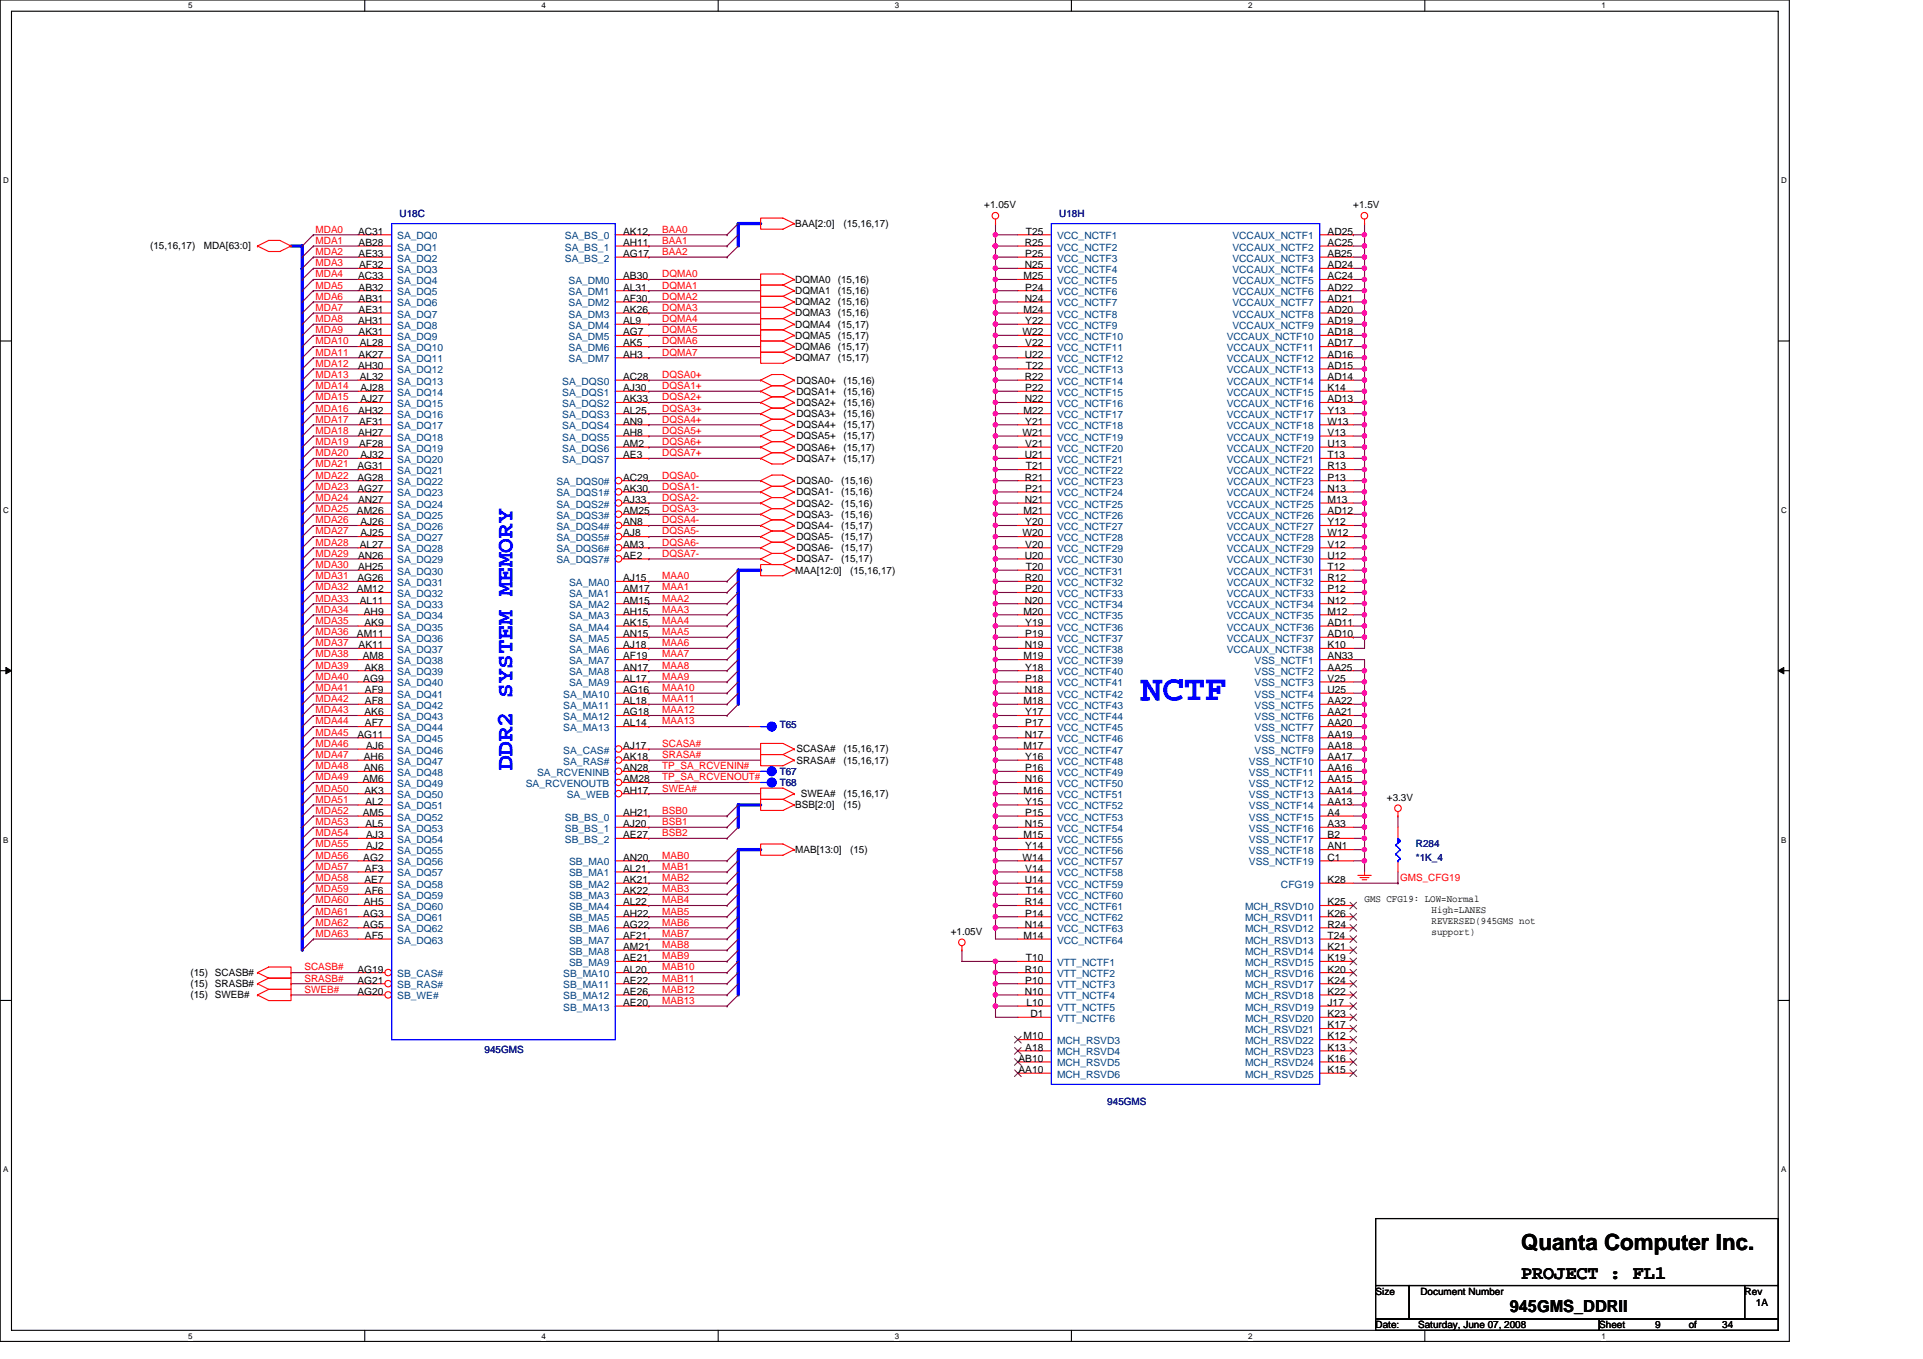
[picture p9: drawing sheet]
<svg xmlns="http://www.w3.org/2000/svg" width="297mm" height="210mm" viewBox="0 0 297 210" stroke-linecap="round" stroke-linejoin="round" font-family="sans-serif">
<defs><g id="words">
<text font-size="5.5" fill="#00f" x="176.2" y="108.2">NCTF</text>
<text font-size="3.6" fill="#00f" x="79.1" y="119" transform="rotate(-90 79.1 119)">DDR2 SYSTEM MEMORY</text>
<text font-size="3.5" x="234.9" y="193.2">Quanta Computer Inc.</text>
<text font-size="2.9" x="234.9" y="197.7">PROJECT : FL1</text>
<text font-size="2.6" x="233.2" y="202.8">945GMS_DDRII</text>
<g font-size="1.5" fill="#f00">
<text x="48.7" y="35.9">MDA0</text>
<text x="102.3" y="35.9">BAA0</text>
<text x="48.7" y="37.7">MDA1</text>
<text x="48.7" y="41.1">MDA3</text>
<text x="48.7" y="39.4">MDA2</text>
<text x="102.3" y="37.7">BAA1</text>
<text x="102.3" y="39.4">BAA2</text>
<text x="48.7" y="44.6">MDA5</text>
<text x="48.7" y="42.8">MDA4</text>
<text x="48.7" y="46.3">MDA6</text>
<text x="102.3" y="46.3">DQMA2</text>
<text x="102.3" y="44.6">DQMA1</text>
<text x="102.3" y="42.8">DQMA0</text>
<text x="48.7" y="53.2">MDA10</text>
<text x="48.7" y="49.8">MDA8</text>
<text x="48.7" y="51.5">MDA9</text>
<text x="48.7" y="48">MDA7</text>
<text x="102.3" y="51.5">DQMA5</text>
<text x="102.3" y="53.2">DQMA6</text>
<text x="102.3" y="48">DQMA3</text>
<text x="102.3" y="49.8">DQMA4</text>
<text x="48.7" y="58.4">MDA13</text>
<text x="48.7" y="54.9">MDA11</text>
<text x="48.7" y="56.7">MDA12</text>
<text x="102.3" y="58.4">DQSA0+</text>
<text x="102.3" y="54.9">DQMA7</text>
<text x="48.7" y="63.6">MDA16</text>
<text x="48.7" y="65.3">MDA17</text>
<text x="48.7" y="60.1">MDA14</text>
<text x="48.7" y="61.8">MDA15</text>
<text x="102.3" y="63.6">DQSA3+</text>
<text x="102.3" y="60.1">DQSA1+</text>
<text x="102.3" y="65.3">DQSA4+</text>
<text x="102.3" y="61.8">DQSA2+</text>
<text x="48.7" y="67">MDA18</text>
<text x="48.7" y="70.5">MDA20</text>
<text x="48.7" y="68.7">MDA19</text>
<text x="102.3" y="68.7">DQSA6+</text>
<text x="102.3" y="67">DQSA5+</text>
<text x="102.3" y="70.5">DQSA7+</text>
<text x="48.7" y="75.7">MDA23</text>
<text x="48.7" y="72.2">MDA21</text>
<text x="48.7" y="73.9">MDA22</text>
<text x="48.7" y="77.4">MDA24</text>
<text x="102.3" y="73.9">DQSA0-</text>
<text x="102.3" y="75.7">DQSA1-</text>
<text x="102.3" y="77.4">DQSA2-</text>
<text x="48.7" y="82.6">MDA27</text>
<text x="48.7" y="79.1">MDA25</text>
<text x="48.7" y="80.9">MDA26</text>
<text x="102.3" y="82.6">DQSA5-</text>
<text x="102.3" y="79.1">DQSA3-</text>
<text x="102.3" y="80.9">DQSA4-</text>
<text x="48.7" y="84.3">MDA28</text>
<text x="48.7" y="89.5">MDA31</text>
<text x="48.7" y="87.8">MDA30</text>
<text x="48.7" y="86">MDA29</text>
<text x="102.3" y="86">DQSA7-</text>
<text x="102.3" y="84.3">DQSA6-</text>
<text x="102.3" y="89.5">MAA0</text>
<text x="48.7" y="91.2">MDA32</text>
<text x="48.7" y="94.7">MDA34</text>
<text x="48.7" y="92.9">MDA33</text>
<text x="102.3" y="91.2">MAA1</text>
<text x="102.3" y="94.7">MAA3</text>
<text x="102.3" y="92.9">MAA2</text>
<text x="48.7" y="101.6">MDA38</text>
<text x="48.7" y="98.1">MDA36</text>
<text x="48.7" y="96.4">MDA35</text>
<text x="48.7" y="99.8">MDA37</text>
<text x="102.3" y="96.4">MAA4</text>
<text x="102.3" y="98.1">MAA5</text>
<text x="102.3" y="101.6">MAA7</text>
<text x="102.3" y="99.8">MAA6</text>
<text x="48.7" y="106.8">MDA41</text>
<text x="48.7" y="105">MDA40</text>
<text x="48.7" y="103.3">MDA39</text>
<text x="102.3" y="106.8">MAA10</text>
<text x="102.3" y="103.3">MAA8</text>
<text x="102.3" y="105">MAA9</text>
<text x="48.7" y="108.5">MDA42</text>
<text x="48.7" y="113.7">MDA45</text>
<text x="48.7" y="111.9">MDA44</text>
<text x="48.7" y="110.2">MDA43</text>
<text x="102.3" y="108.5">MAA11</text>
<text x="102.3" y="110.2">MAA12</text>
<text x="102.3" y="111.9">MAA13</text>
<text x="48.7" y="117.1">MDA47</text>
<text x="48.7" y="118.9">MDA48</text>
<text x="48.7" y="115.4">MDA46</text>
<text x="102.3" y="117.1">SRASA#</text>
<text x="102.3" y="115.4">SCASA#</text>
<text x="102.3" y="118.9">TP_SA_RCVENIN#</text>
<text x="48.7" y="122.3">MDA50</text>
<text x="48.7" y="120.6">MDA49</text>
<text x="48.7" y="125.8">MDA52</text>
<text x="48.7" y="124">MDA51</text>
<text x="102.3" y="122.3">SWEA#</text>
<text x="102.3" y="120.6">TP_SA_RCVENOUT#</text>
<text x="102.3" y="125.8">BSB0</text>
<text x="48.7" y="127.5">MDA53</text>
<text x="48.7" y="130.9">MDA55</text>
<text x="48.7" y="129.2">MDA54</text>
<text x="102.3" y="127.5">BSB1</text>
<text x="102.3" y="129.2">BSB2</text>
<text x="48.7" y="137.8">MDA59</text>
<text x="48.7" y="136.1">MDA58</text>
<text x="48.7" y="132.7">MDA56</text>
<text x="48.7" y="134.4">MDA57</text>
<text x="102.3" y="134.4">MAB1</text>
<text x="102.3" y="137.8">MAB3</text>
<text x="102.3" y="132.7">MAB0</text>
<text x="102.3" y="136.1">MAB2</text>
<text x="216.3" y="136.1">GMS_CFG19</text>
<text x="48.7" y="143">MDA62</text>
<text x="48.7" y="141.3">MDA61</text>
<text x="48.7" y="139.6">MDA60</text>
<text x="102.3" y="139.6">MAB4</text>
<text x="102.3" y="141.3">MAB5</text>
<text x="102.3" y="143">MAB6</text>
<text x="47" y="149.9">SCASB#</text>
<text x="48.7" y="144.8">MDA63</text>
<text x="102.3" y="149.9">MAB10</text>
<text x="102.3" y="146.5">MAB8</text>
<text x="102.3" y="144.8">MAB7</text>
<text x="102.3" y="148.2">MAB9</text>
<text x="47" y="151.7">SRASB#</text>
<text x="47" y="153.4">SWEB#</text>
<text x="102.3" y="151.7">MAB11</text>
<text x="102.3" y="155.1">MAB13</text>
<text x="102.3" y="153.4">MAB12</text>
</g>
<g font-size="1.5" fill="#000080">
<text x="61.7" y="33.5">U18C</text>
<text x="163.6" y="33.5">U18H</text>
<text x="120.4" y="112.5">T65</text>
<text x="120.4" y="119.7">T67</text>
<text x="120.4" y="121.5">T68</text>
<text x="218.7" y="130.9">R284</text>
<text x="218.7" y="133">*1K_4</text>
<text x="74.8" y="162.7">945GMS</text>
<text x="171" y="170.7">945GMS</text>
</g>
<g font-size="1.5">
<text x="122.8" y="35.1">BAA[2:0]</text>
<text x="130.3" y="35.1">(15,16,17)</text>
<text x="152" y="32.2">+1.05V</text>
<text x="209" y="32.2">+1.5V</text>
<text x="23.2" y="38.5">(15,16,17)</text>
<text x="31.5" y="38.5">MDA[63:0]</text>
<text x="55.3" y="36.3">AC31</text>
<text x="55.4" y="38">AB28</text>
<text x="55.4" y="39.7">AE33</text>
<text x="55.5" y="41.4">AF32</text>
<text x="96.2" y="36.3">AK12</text>
<text x="96.2" y="38">AH11</text>
<text x="96.2" y="39.7">AG17</text>
<text x="158.3" y="38">R25</text>
<text x="158.3" y="41.4">N25</text>
<text x="158.4" y="39.7">P25</text>
<text x="158.5" y="36.3">T25</text>
<text x="205.1" y="36.3">AD25</text>
<text x="205.1" y="38">AC25</text>
<text x="205.1" y="39.7">AB25</text>
<text x="205.1" y="41.4">AD24</text>
<text x="55.3" y="43.2">AC33</text>
<text x="55.4" y="44.9">AB32</text>
<text x="55.4" y="46.6">AB31</text>
<text x="96.2" y="43.2">AB30</text>
<text x="96.2" y="44.9">AL31</text>
<text x="96.2" y="46.6">AF30</text>
<text x="122.8" y="43.7">DQMA0</text>
<text x="122.8" y="45.4">DQMA1</text>
<text x="122.8" y="47.2">DQMA2</text>
<text x="129.4" y="43.7">(15,16)</text>
<text x="129.4" y="45.4">(15,16)</text>
<text x="129.4" y="47.2">(15,16)</text>
<text x="158.1" y="43.2">M25</text>
<text x="158.3" y="46.6">N24</text>
<text x="158.4" y="44.9">P24</text>
<text x="205.1" y="43.2">AC24</text>
<text x="205.1" y="44.9">AD22</text>
<text x="205.1" y="46.6">AD21</text>
<text x="55.3" y="50.1">AH31</text>
<text x="55.4" y="48.3">AE31</text>
<text x="55.4" y="51.8">AK31</text>
<text x="55.6" y="53.5">AL28</text>
<text x="96.2" y="48.3">AK26</text>
<text x="96.2" y="50.1">AL9</text>
<text x="96.2" y="51.8">AG7</text>
<text x="96.2" y="53.5">AK5</text>
<text x="122.8" y="48.9">DQMA3</text>
<text x="122.8" y="50.6">DQMA4</text>
<text x="122.8" y="52.4">DQMA5</text>
<text x="129.4" y="48.9">(15,16)</text>
<text x="129.4" y="50.6">(15,17)</text>
<text x="129.4" y="52.4">(15,17)</text>
<text x="157.9" y="51.8">W22</text>
<text x="158.1" y="48.3">M24</text>
<text x="158.4" y="50.1">Y22</text>
<text x="158.4" y="53.5">V22</text>
<text x="205.1" y="51.8">AD18</text>
<text x="205.1" y="53.5">AD17</text>
<text x="205.1" y="48.3">AD20</text>
<text x="205.1" y="50.1">AD19</text>
<text x="55.3" y="57">AH30</text>
<text x="55.4" y="55.3">AK27</text>
<text x="55.6" y="58.7">AL32</text>
<text x="96.2" y="55.3">AH3</text>
<text x="96.2" y="58.7">AC28</text>
<text x="122.8" y="54.1">DQMA6</text>
<text x="122.8" y="55.8">DQMA7</text>
<text x="123" y="59.3">DQSA0+</text>
<text x="129.4" y="54.1">(15,17)</text>
<text x="129.4" y="55.8">(15,17)</text>
<text x="130.3" y="59.3">(15,16)</text>
<text x="158.3" y="55.3">U22</text>
<text x="158.3" y="58.7">R22</text>
<text x="158.5" y="57">T22</text>
<text x="205.1" y="55.3">AD16</text>
<text x="205.1" y="57">AD15</text>
<text x="205.1" y="58.7">AD14</text>
<text x="55.3" y="63.9">AH32</text>
<text x="55.5" y="65.6">AF31</text>
<text x="55.7" y="60.4">AJ28</text>
<text x="55.7" y="62.2">AJ27</text>
<text x="96.2" y="60.4">AJ30</text>
<text x="96.2" y="62.2">AK33</text>
<text x="96.2" y="63.9">AL25</text>
<text x="96.2" y="65.6">AN9</text>
<text x="123" y="61">DQSA1+</text>
<text x="123" y="62.7">DQSA2+</text>
<text x="123" y="64.5">DQSA3+</text>
<text x="130.3" y="61">(15,16)</text>
<text x="130.3" y="62.7">(15,16)</text>
<text x="130.3" y="64.5">(15,16)</text>
<text x="158.1" y="63.9">M22</text>
<text x="158.3" y="62.2">N22</text>
<text x="158.4" y="60.4">P22</text>
<text x="158.4" y="65.6">Y21</text>
<text x="205.1" y="60.4">K14</text>
<text x="205.1" y="62.2">AD13</text>
<text x="205.1" y="63.9">Y13</text>
<text x="205.1" y="65.6">W13</text>
<text x="55.3" y="67.4">AH27</text>
<text x="55.5" y="69.1">AF28</text>
<text x="55.7" y="70.8">AJ32</text>
<text x="96.2" y="67.4">AH8</text>
<text x="96.2" y="69.1">AM2</text>
<text x="96.2" y="70.8">AE3</text>
<text x="123" y="66.2">DQSA4+</text>
<text x="123" y="67.9">DQSA5+</text>
<text x="123" y="69.6">DQSA6+</text>
<text x="123" y="71.4">DQSA7+</text>
<text x="130.3" y="66.2">(15,17)</text>
<text x="130.3" y="67.9">(15,17)</text>
<text x="130.3" y="69.6">(15,17)</text>
<text x="130.3" y="71.4">(15,17)</text>
<text x="157.9" y="67.4">W21</text>
<text x="158.3" y="70.8">U21</text>
<text x="158.4" y="69.1">V21</text>
<text x="205.1" y="67.4">V13</text>
<text x="205.1" y="69.1">U13</text>
<text x="205.1" y="70.8">T13</text>
<text x="55.2" y="72.5">AG31</text>
<text x="55.2" y="74.3">AG28</text>
<text x="55.2" y="76">AG27</text>
<text x="55.3" y="77.7">AN27</text>
<text x="96.2" y="74.3">AC29</text>
<text x="96.2" y="76">AK30</text>
<text x="96.2" y="77.7">AJ33</text>
<text x="123" y="74.8">DQSA0-</text>
<text x="123" y="76.5">DQSA1-</text>
<text x="129.9" y="74.8">(15,16)</text>
<text x="129.9" y="76.5">(15,16)</text>
<text x="158.3" y="74.3">R21</text>
<text x="158.3" y="77.7">N21</text>
<text x="158.4" y="76">P21</text>
<text x="158.5" y="72.5">T21</text>
<text x="205.1" y="72.5">R13</text>
<text x="205.1" y="74.3">P13</text>
<text x="205.1" y="76">N13</text>
<text x="205.1" y="77.7">M13</text>
<text x="55.1" y="79.4">AM26</text>
<text x="55.7" y="81.2">AJ26</text>
<text x="55.7" y="82.9">AJ25</text>
<text x="96.2" y="79.4">AM25</text>
<text x="96.2" y="81.2">AN8</text>
<text x="96.2" y="82.9">AJ8</text>
<text x="123" y="78.3">DQSA2-</text>
<text x="123" y="80">DQSA3-</text>
<text x="123" y="81.7">DQSA4-</text>
<text x="123" y="83.4">DQSA5-</text>
<text x="129.9" y="78.3">(15,16)</text>
<text x="129.9" y="80">(15,16)</text>
<text x="129.9" y="81.7">(15,17)</text>
<text x="129.9" y="83.4">(15,17)</text>
<text x="157.9" y="82.9">W20</text>
<text x="158.1" y="79.4">M21</text>
<text x="158.4" y="81.2">Y20</text>
<text x="205.1" y="79.4">AD12</text>
<text x="205.1" y="81.2">Y12</text>
<text x="205.1" y="82.9">W12</text>
<text x="55.2" y="89.8">AG26</text>
<text x="55.3" y="86.3">AN26</text>
<text x="55.3" y="88.1">AH25</text>
<text x="55.6" y="84.6">AL27</text>
<text x="96.2" y="89.8">AJ15</text>
<text x="96.2" y="84.6">AM3</text>
<text x="96.2" y="86.3">AE2</text>
<text x="122.8" y="88.6">MAA[12:0]</text>
<text x="123" y="85.2">DQSA6-</text>
<text x="123" y="86.9">DQSA7-</text>
<text x="129.9" y="85.2">(15,17)</text>
<text x="129.9" y="86.9">(15,17)</text>
<text x="131.3" y="88.6">(15,16,17)</text>
<text x="158.3" y="86.3">U20</text>
<text x="158.3" y="89.8">R20</text>
<text x="158.4" y="84.6">V20</text>
<text x="158.5" y="88.1">T20</text>
<text x="205.1" y="84.6">V12</text>
<text x="205.1" y="86.3">U12</text>
<text x="205.1" y="88.1">T12</text>
<text x="205.1" y="89.8">R12</text>
<text x="55.1" y="91.5">AM12</text>
<text x="55.6" y="93.3">AL11</text>
<text x="56.2" y="95">AH9</text>
<text x="96.2" y="91.5">AM17</text>
<text x="96.2" y="93.3">AM15</text>
<text x="96.2" y="95">AH15</text>
<text x="158.1" y="95">M20</text>
<text x="158.3" y="93.3">N20</text>
<text x="158.4" y="91.5">P20</text>
<text x="205.1" y="91.5">P12</text>
<text x="205.1" y="93.3">N12</text>
<text x="205.1" y="95">M12</text>
<text x="55.1" y="98.4">AM11</text>
<text x="55.4" y="100.2">AK11</text>
<text x="56" y="101.9">AM8</text>
<text x="56.3" y="96.7">AK9</text>
<text x="96.2" y="96.7">AK15</text>
<text x="96.2" y="98.4">AN15</text>
<text x="96.2" y="100.2">AJ18</text>
<text x="96.2" y="101.9">AF19</text>
<text x="158.1" y="101.9">M19</text>
<text x="158.3" y="100.2">N19</text>
<text x="158.4" y="96.7">Y19</text>
<text x="158.4" y="98.4">P19</text>
<text x="205.1" y="101.9">AN33</text>
<text x="205.1" y="96.7">AD11</text>
<text x="205.1" y="98.4">AD10</text>
<text x="205.1" y="100.2">K10</text>
<text x="56.1" y="105.3">AG9</text>
<text x="56.3" y="103.6">AK8</text>
<text x="56.4" y="107.1">AF9</text>
<text x="96.2" y="107.1">AG16</text>
<text x="96.2" y="103.6">AN17</text>
<text x="96.2" y="105.3">AL17</text>
<text x="158.3" y="107.1">N18</text>
<text x="158.4" y="103.6">Y18</text>
<text x="158.4" y="105.3">P18</text>
<text x="205.1" y="103.6">AA25</text>
<text x="205.1" y="105.3">V25</text>
<text x="205.1" y="107.1">U25</text>
<text x="55.2" y="114">AG11</text>
<text x="56.3" y="110.5">AK6</text>
<text x="56.4" y="108.8">AF8</text>
<text x="56.4" y="112.2">AF7</text>
<text x="96.2" y="108.8">AL18</text>
<text x="96.2" y="110.5">AG18</text>
<text x="96.2" y="112.2">AL14</text>
<text x="158.1" y="108.8">M18</text>
<text x="158.3" y="114">N17</text>
<text x="158.4" y="110.5">Y17</text>
<text x="158.4" y="112.2">P17</text>
<text x="205.1" y="108.8">AA22</text>
<text x="205.1" y="110.5">AA21</text>
<text x="205.1" y="112.2">AA20</text>
<text x="205.1" y="114">AA19</text>
<text x="56.2" y="117.4">AH6</text>
<text x="56.2" y="119.2">AN6</text>
<text x="56.6" y="115.7">AJ6</text>
<text x="96.2" y="115.7">AJ17</text>
<text x="96.2" y="117.4">AK18</text>
<text x="96.2" y="119.2">AN28</text>
<text x="123" y="118">SRASA#</text>
<text x="123" y="116.3">SCASA#</text>
<text x="130.3" y="118">(15,16,17)</text>
<text x="130.3" y="116.3">(15,16,17)</text>
<text x="158.1" y="115.7">M17</text>
<text x="158.4" y="117.4">Y16</text>
<text x="158.4" y="119.2">P16</text>
<text x="205.1" y="117.4">AA17</text>
<text x="205.1" y="119.2">AA16</text>
<text x="205.1" y="115.7">AA18</text>
<text x="56" y="120.9">AM6</text>
<text x="56.3" y="122.6">AK3</text>
<text x="56.4" y="124.4">AL2</text>
<text x="96.2" y="122.6">AH17</text>
<text x="96.2" y="120.9">AM28</text>
<text x="122.8" y="124.9">BSB[2:0]</text>
<text x="123.7" y="123.2">SWEA#</text>
<text x="130.3" y="123.2">(15,16,17)</text>
<text x="130.3" y="124.9">(15)</text>
<text x="158.1" y="122.6">M16</text>
<text x="158.3" y="120.9">N16</text>
<text x="158.4" y="124.4">Y15</text>
<text x="205.1" y="120.9">AA15</text>
<text x="205.1" y="122.6">AA14</text>
<text x="205.1" y="124.4">AA13</text>
<text x="214.2" y="123.7">+3.3V</text>
<text x="56" y="126.1">AM5</text>
<text x="56.4" y="127.8">AL5</text>
<text x="56.6" y="129.5">AJ3</text>
<text x="56.6" y="131.3">AJ2</text>
<text x="96.2" y="126.1">AH21</text>
<text x="96.2" y="127.8">AJ20</text>
<text x="96.2" y="129.5">AE27</text>
<text x="122.8" y="131.8">MAB[13:0]</text>
<text x="131.3" y="131.8">(15)</text>
<text x="158.1" y="129.5">M15</text>
<text x="158.3" y="127.8">N15</text>
<text x="158.4" y="126.1">P15</text>
<text x="158.4" y="131.3">Y14</text>
<text x="205.1" y="126.1">A4</text>
<text x="205.1" y="127.8">A33</text>
<text x="205.1" y="129.5">B2</text>
<text x="205.1" y="131.3">AN1</text>
<text x="56.1" y="133">AG2</text>
<text x="56.3" y="136.4">AE7</text>
<text x="56.4" y="134.7">AF3</text>
<text x="96.2" y="133">AN20</text>
<text x="96.2" y="134.7">AL21</text>
<text x="96.2" y="136.4">AK21</text>
<text x="157.9" y="133">W14</text>
<text x="158.3" y="136.4">U14</text>
<text x="158.4" y="134.7">V14</text>
<text x="205.1" y="136.4">K28</text>
<text x="205.1" y="133">C1</text>
<text x="56.1" y="141.6">AG3</text>
<text x="56.1" y="143.3">AG5</text>
<text x="56.2" y="139.9">AH5</text>
<text x="56.4" y="138.2">AF6</text>
<text x="96.2" y="138.2">AK22</text>
<text x="96.2" y="139.9">AL22</text>
<text x="96.2" y="141.6">AH22</text>
<text x="96.2" y="143.3">AG22</text>
<text x="158.3" y="139.9">R14</text>
<text x="158.3" y="143.3">N14</text>
<text x="158.4" y="141.6">P14</text>
<text x="158.5" y="138.2">T14</text>
<text x="205.1" y="139.9">K25</text>
<text x="205.1" y="141.6">K26</text>
<text x="205.1" y="143.3">R24</text>
<text x="210.8" y="139.4">GMS CFG19: LOW=Normal</text>
<text x="221.1" y="141.1">High=LANES</text>
<text x="221.1" y="142.8">REVERSED(945GMS not</text>
<text x="56.4" y="145.1">AF5</text>
<text x="96.2" y="145.1">AF21</text>
<text x="96.2" y="146.8">AM21</text>
<text x="96.2" y="148.5">AE21</text>
<text x="146.9" y="144.4">+1.05V</text>
<text x="158.1" y="145.1">M14</text>
<text x="158.5" y="148.5">T10</text>
<text x="205.1" y="145.1">T24</text>
<text x="205.1" y="146.8">K21</text>
<text x="205.1" y="148.5">K19</text>
<text x="221.1" y="144.4">support)</text>
<text x="29.4" y="152.5">(15) SRASB#</text>
<text x="29.4" y="150.8">(15) SCASB#</text>
<text x="29.4" y="154.3">(15) SWEB#</text>
<text x="55.2" y="150.3">AG19</text>
<text x="55.2" y="152">AG21</text>
<text x="55.2" y="153.7">AG20</text>
<text x="96.2" y="150.3">AL20</text>
<text x="96.2" y="152">AE22</text>
<text x="96.2" y="153.7">AE26</text>
<text x="96.2" y="155.4">AE20</text>
<text x="158.3" y="150.3">R10</text>
<text x="158.3" y="153.7">N10</text>
<text x="158.4" y="152">P10</text>
<text x="158.5" y="155.4">L10</text>
<text x="205.1" y="150.3">K20</text>
<text x="205.1" y="152">K24</text>
<text x="205.1" y="153.7">K22</text>
<text x="205.1" y="155.4">J17</text>
<text x="158.1" y="160.6">M10</text>
<text x="159.2" y="157.2">D1</text>
<text x="205.1" y="157.2">K23</text>
<text x="205.1" y="158.9">K17</text>
<text x="205.1" y="160.6">K12</text>
<text x="157.3" y="164.1">AB10</text>
<text x="157.3" y="165.8">AA10</text>
<text x="158.4" y="162.3">A18</text>
<text x="205.1" y="162.3">K13</text>
<text x="205.1" y="164.1">K16</text>
<text x="205.1" y="165.8">K15</text>
<text x="212.5" y="200">Size</text>
<text x="219.4" y="200">Document Number</text>
<text x="269.5" y="200">Rev</text>
<text x="271.2" y="201.8">1A</text>
<text x="212.5" y="205.2">Date:</text>
<text x="219.1" y="205.2">Saturday, June 07, 2008</text>
<text x="247" y="205.2">Sheet</text>
<text x="255.7" y="205.2">9</text>
<text x="260.9" y="205.2">of</text>
<text x="266" y="205.2">34</text>
</g>
<g font-size="1.5" fill="#004080">
<text x="61.4" y="37">SA_DQ0</text>
<text x="61.4" y="38.7">SA_DQ1</text>
<text x="61.4" y="40.4">SA_DQ2</text>
<text x="87.3" y="37">SA_BS_0</text>
<text x="87.3" y="38.7">SA_BS_1</text>
<text x="87.3" y="40.4">SA_BS_2</text>
<text x="163.3" y="37">VCC_NCTF1</text>
<text x="163.3" y="38.7">VCC_NCTF2</text>
<text x="163.3" y="40.4">VCC_NCTF3</text>
<text x="190.4" y="37">VCCAUX_NCTF1</text>
<text x="190.4" y="38.7">VCCAUX_NCTF2</text>
<text x="190.4" y="40.4">VCCAUX_NCTF3</text>
<text x="61.4" y="42.2">SA_DQ3</text>
<text x="61.4" y="43.9">SA_DQ4</text>
<text x="61.4" y="45.6">SA_DQ5</text>
<text x="61.4" y="47.3">SA_DQ6</text>
<text x="87.8" y="43.9">SA_DM0</text>
<text x="87.8" y="45.6">SA_DM1</text>
<text x="87.8" y="47.3">SA_DM2</text>
<text x="163.3" y="42.2">VCC_NCTF4</text>
<text x="163.3" y="43.9">VCC_NCTF5</text>
<text x="163.3" y="45.6">VCC_NCTF6</text>
<text x="163.3" y="47.3">VCC_NCTF7</text>
<text x="190.4" y="42.2">VCCAUX_NCTF4</text>
<text x="190.4" y="43.9">VCCAUX_NCTF5</text>
<text x="190.4" y="45.6">VCCAUX_NCTF6</text>
<text x="190.4" y="47.3">VCCAUX_NCTF7</text>
<text x="61.4" y="49.1">SA_DQ7</text>
<text x="61.4" y="50.8">SA_DQ8</text>
<text x="61.4" y="52.5">SA_DQ9</text>
<text x="87.8" y="49.1">SA_DM3</text>
<text x="87.8" y="50.8">SA_DM4</text>
<text x="87.8" y="52.5">SA_DM5</text>
<text x="163.3" y="49.1">VCC_NCTF8</text>
<text x="163.3" y="50.8">VCC_NCTF9</text>
<text x="163.3" y="52.5">VCC_NCTF10</text>
<text x="189.5" y="52.5">VCCAUX_NCTF10</text>
<text x="190.4" y="49.1">VCCAUX_NCTF8</text>
<text x="190.4" y="50.8">VCCAUX_NCTF9</text>
<text x="61.4" y="54.3">SA_DQ10</text>
<text x="61.4" y="56">SA_DQ11</text>
<text x="61.4" y="57.7">SA_DQ12</text>
<text x="61.4" y="59.4">SA_DQ13</text>
<text x="86.8" y="59.4">SA_DQS0</text>
<text x="87.8" y="54.3">SA_DM6</text>
<text x="87.8" y="56">SA_DM7</text>
<text x="163.3" y="54.3">VCC_NCTF11</text>
<text x="163.3" y="56">VCC_NCTF12</text>
<text x="163.3" y="57.7">VCC_NCTF13</text>
<text x="163.3" y="59.4">VCC_NCTF14</text>
<text x="189.5" y="54.3">VCCAUX_NCTF11</text>
<text x="189.5" y="56">VCCAUX_NCTF12</text>
<text x="189.5" y="57.7">VCCAUX_NCTF13</text>
<text x="189.5" y="59.4">VCCAUX_NCTF14</text>
<text x="61.4" y="61.2">SA_DQ14</text>
<text x="61.4" y="62.9">SA_DQ15</text>
<text x="61.4" y="64.6">SA_DQ16</text>
<text x="86.8" y="61.2">SA_DQS1</text>
<text x="86.8" y="62.9">SA_DQS2</text>
<text x="86.8" y="64.6">SA_DQS3</text>
<text x="163.3" y="61.2">VCC_NCTF15</text>
<text x="163.3" y="62.9">VCC_NCTF16</text>
<text x="163.3" y="64.6">VCC_NCTF17</text>
<text x="189.5" y="61.2">VCCAUX_NCTF15</text>
<text x="189.5" y="62.9">VCCAUX_NCTF16</text>
<text x="189.5" y="64.6">VCCAUX_NCTF17</text>
<text x="61.4" y="66.3">SA_DQ17</text>
<text x="61.4" y="68.1">SA_DQ18</text>
<text x="61.4" y="69.8">SA_DQ19</text>
<text x="61.4" y="71.5">SA_DQ20</text>
<text x="86.8" y="66.3">SA_DQS4</text>
<text x="86.8" y="68.1">SA_DQS5</text>
<text x="86.8" y="69.8">SA_DQS6</text>
<text x="86.8" y="71.5">SA_DQS7</text>
<text x="163.3" y="66.3">VCC_NCTF18</text>
<text x="163.3" y="68.1">VCC_NCTF19</text>
<text x="163.3" y="69.8">VCC_NCTF20</text>
<text x="163.3" y="71.5">VCC_NCTF21</text>
<text x="189.5" y="66.3">VCCAUX_NCTF18</text>
<text x="189.5" y="68.1">VCCAUX_NCTF19</text>
<text x="189.5" y="69.8">VCCAUX_NCTF20</text>
<text x="189.5" y="71.5">VCCAUX_NCTF21</text>
<text x="61.4" y="73.3">SA_DQ21</text>
<text x="61.4" y="75">SA_DQ22</text>
<text x="61.4" y="76.7">SA_DQ23</text>
<text x="86" y="75">SA_DQS0#</text>
<text x="86" y="76.7">SA_DQS1#</text>
<text x="163.3" y="73.3">VCC_NCTF22</text>
<text x="163.3" y="75">VCC_NCTF23</text>
<text x="163.3" y="76.7">VCC_NCTF24</text>
<text x="189.5" y="73.3">VCCAUX_NCTF22</text>
<text x="189.5" y="75">VCCAUX_NCTF23</text>
<text x="189.5" y="76.7">VCCAUX_NCTF24</text>
<text x="61.4" y="78.4">SA_DQ24</text>
<text x="61.4" y="80.2">SA_DQ25</text>
<text x="61.4" y="81.9">SA_DQ26</text>
<text x="61.4" y="83.6">SA_DQ27</text>
<text x="86" y="78.4">SA_DQS2#</text>
<text x="86" y="80.2">SA_DQS3#</text>
<text x="86" y="81.9">SA_DQS4#</text>
<text x="86" y="83.6">SA_DQS5#</text>
<text x="163.3" y="78.4">VCC_NCTF25</text>
<text x="163.3" y="80.2">VCC_NCTF26</text>
<text x="163.3" y="81.9">VCC_NCTF27</text>
<text x="163.3" y="83.6">VCC_NCTF28</text>
<text x="189.5" y="78.4">VCCAUX_NCTF25</text>
<text x="189.5" y="80.2">VCCAUX_NCTF26</text>
<text x="189.5" y="81.9">VCCAUX_NCTF27</text>
<text x="189.5" y="83.6">VCCAUX_NCTF28</text>
<text x="61.4" y="85.3">SA_DQ28</text>
<text x="61.4" y="87.1">SA_DQ29</text>
<text x="61.4" y="88.8">SA_DQ30</text>
<text x="86" y="85.3">SA_DQS6#</text>
<text x="86" y="87.1">SA_DQS7#</text>
<text x="163.3" y="85.3">VCC_NCTF29</text>
<text x="163.3" y="87.1">VCC_NCTF30</text>
<text x="163.3" y="88.8">VCC_NCTF31</text>
<text x="189.5" y="85.3">VCCAUX_NCTF29</text>
<text x="189.5" y="87.1">VCCAUX_NCTF30</text>
<text x="189.5" y="88.8">VCCAUX_NCTF31</text>
<text x="61.4" y="90.5">SA_DQ31</text>
<text x="61.4" y="92.2">SA_DQ32</text>
<text x="61.4" y="94">SA_DQ33</text>
<text x="61.4" y="95.7">SA_DQ34</text>
<text x="87.9" y="90.5">SA_MA0</text>
<text x="87.9" y="92.2">SA_MA1</text>
<text x="87.9" y="94">SA_MA2</text>
<text x="87.9" y="95.7">SA_MA3</text>
<text x="163.3" y="90.5">VCC_NCTF32</text>
<text x="163.3" y="92.2">VCC_NCTF33</text>
<text x="163.3" y="94">VCC_NCTF34</text>
<text x="163.3" y="95.7">VCC_NCTF35</text>
<text x="189.5" y="90.5">VCCAUX_NCTF32</text>
<text x="189.5" y="92.2">VCCAUX_NCTF33</text>
<text x="189.5" y="94">VCCAUX_NCTF34</text>
<text x="189.5" y="95.7">VCCAUX_NCTF35</text>
<text x="61.4" y="97.4">SA_DQ35</text>
<text x="61.4" y="99.2">SA_DQ36</text>
<text x="61.4" y="100.9">SA_DQ37</text>
<text x="87.9" y="97.4">SA_MA4</text>
<text x="87.9" y="99.2">SA_MA5</text>
<text x="87.9" y="100.9">SA_MA6</text>
<text x="163.3" y="97.4">VCC_NCTF36</text>
<text x="163.3" y="99.2">VCC_NCTF37</text>
<text x="163.3" y="100.9">VCC_NCTF38</text>
<text x="189.5" y="97.4">VCCAUX_NCTF36</text>
<text x="189.5" y="99.2">VCCAUX_NCTF37</text>
<text x="189.5" y="100.9">VCCAUX_NCTF38</text>
<text x="61.4" y="102.6">SA_DQ38</text>
<text x="61.4" y="104.3">SA_DQ39</text>
<text x="61.4" y="106.1">SA_DQ40</text>
<text x="61.4" y="107.8">SA_DQ41</text>
<text x="87" y="107.8">SA_MA10</text>
<text x="87.9" y="102.6">SA_MA7</text>
<text x="87.9" y="104.3">SA_MA8</text>
<text x="87.9" y="106.1">SA_MA9</text>
<text x="163.3" y="102.6">VCC_NCTF39</text>
<text x="163.3" y="104.3">VCC_NCTF40</text>
<text x="163.3" y="106.1">VCC_NCTF41</text>
<text x="163.3" y="107.8">VCC_NCTF42</text>
<text x="193.8" y="102.6">VSS_NCTF1</text>
<text x="193.8" y="104.3">VSS_NCTF2</text>
<text x="193.8" y="106.1">VSS_NCTF3</text>
<text x="193.8" y="107.8">VSS_NCTF4</text>
<text x="61.4" y="109.5">SA_DQ42</text>
<text x="61.4" y="111.3">SA_DQ43</text>
<text x="61.4" y="113">SA_DQ44</text>
<text x="87" y="109.5">SA_MA11</text>
<text x="87" y="111.3">SA_MA12</text>
<text x="87" y="113">SA_MA13</text>
<text x="163.3" y="109.5">VCC_NCTF43</text>
<text x="163.3" y="111.3">VCC_NCTF44</text>
<text x="163.3" y="113">VCC_NCTF45</text>
<text x="193.8" y="109.5">VSS_NCTF5</text>
<text x="193.8" y="111.3">VSS_NCTF6</text>
<text x="193.8" y="113">VSS_NCTF7</text>
<text x="61.4" y="114.7">SA_DQ45</text>
<text x="61.4" y="116.4">SA_DQ46</text>
<text x="61.4" y="118.2">SA_DQ47</text>
<text x="61.4" y="119.9">SA_DQ48</text>
<text x="83" y="119.9">SA_RCVENINB</text>
<text x="87" y="116.4">SA_CAS#</text>
<text x="87" y="118.2">SA_RAS#</text>
<text x="163.3" y="114.7">VCC_NCTF46</text>
<text x="163.3" y="116.4">VCC_NCTF47</text>
<text x="163.3" y="118.2">VCC_NCTF48</text>
<text x="163.3" y="119.9">VCC_NCTF49</text>
<text x="192.9" y="118.2">VSS_NCTF10</text>
<text x="192.9" y="119.9">VSS_NCTF11</text>
<text x="193.8" y="114.7">VSS_NCTF8</text>
<text x="193.8" y="116.4">VSS_NCTF9</text>
<text x="61.4" y="121.6">SA_DQ49</text>
<text x="61.4" y="123.3">SA_DQ50</text>
<text x="61.4" y="125.1">SA_DQ51</text>
<text x="81.2" y="121.6">SA_RCVENOUTB</text>
<text x="87.5" y="123.3">SA_WEB</text>
<text x="163.3" y="121.6">VCC_NCTF50</text>
<text x="163.3" y="123.3">VCC_NCTF51</text>
<text x="163.3" y="125.1">VCC_NCTF52</text>
<text x="192.9" y="121.6">VSS_NCTF12</text>
<text x="192.9" y="123.3">VSS_NCTF13</text>
<text x="192.9" y="125.1">VSS_NCTF14</text>
<text x="61.4" y="126.8">SA_DQ52</text>
<text x="61.4" y="128.5">SA_DQ53</text>
<text x="61.4" y="130.2">SA_DQ54</text>
<text x="61.4" y="132">SA_DQ55</text>
<text x="87.3" y="126.8">SB_BS_0</text>
<text x="87.3" y="128.5">SB_BS_1</text>
<text x="87.3" y="130.2">SB_BS_2</text>
<text x="163.3" y="126.8">VCC_NCTF53</text>
<text x="163.3" y="128.5">VCC_NCTF54</text>
<text x="163.3" y="130.2">VCC_NCTF55</text>
<text x="163.3" y="132">VCC_NCTF56</text>
<text x="192.9" y="126.8">VSS_NCTF15</text>
<text x="192.9" y="128.5">VSS_NCTF16</text>
<text x="192.9" y="130.2">VSS_NCTF17</text>
<text x="192.9" y="132">VSS_NCTF18</text>
<text x="61.4" y="133.7">SA_DQ56</text>
<text x="61.4" y="135.4">SA_DQ57</text>
<text x="61.4" y="137.2">SA_DQ58</text>
<text x="87.9" y="133.7">SB_MA0</text>
<text x="87.9" y="135.4">SB_MA1</text>
<text x="87.9" y="137.2">SB_MA2</text>
<text x="163.3" y="133.7">VCC_NCTF57</text>
<text x="163.3" y="135.4">VCC_NCTF58</text>
<text x="163.3" y="137.2">VCC_NCTF59</text>
<text x="192.9" y="133.7">VSS_NCTF19</text>
<text x="197.9" y="137.2">CFG19</text>
<text x="61.4" y="138.9">SA_DQ59</text>
<text x="61.4" y="140.6">SA_DQ60</text>
<text x="61.4" y="142.3">SA_DQ61</text>
<text x="87.9" y="138.9">SB_MA3</text>
<text x="87.9" y="140.6">SB_MA4</text>
<text x="87.9" y="142.3">SB_MA5</text>
<text x="163.3" y="138.9">VCC_NCTF60</text>
<text x="163.3" y="140.6">VCC_NCTF61</text>
<text x="163.3" y="142.3">VCC_NCTF62</text>
<text x="192.3" y="140.6">MCH_RSVD10</text>
<text x="192.3" y="142.3">MCH_RSVD11</text>
<text x="61.4" y="144.1">SA_DQ62</text>
<text x="61.4" y="145.8">SA_DQ63</text>
<text x="87.9" y="144.1">SB_MA6</text>
<text x="87.9" y="145.8">SB_MA7</text>
<text x="87.9" y="147.5">SB_MA8</text>
<text x="87.9" y="149.2">SB_MA9</text>
<text x="163.3" y="149.2">VTT_NCTF1</text>
<text x="163.3" y="144.1">VCC_NCTF63</text>
<text x="163.3" y="145.8">VCC_NCTF64</text>
<text x="192.3" y="144.1">MCH_RSVD12</text>
<text x="192.3" y="145.8">MCH_RSVD13</text>
<text x="192.3" y="147.5">MCH_RSVD14</text>
<text x="192.3" y="149.2">MCH_RSVD15</text>
<text x="61.4" y="151">SB_CAS#</text>
<text x="61.4" y="152.7">SB_RAS#</text>
<text x="61.4" y="154.4">SB_WE#</text>
<text x="87" y="151">SB_MA10</text>
<text x="87" y="152.7">SB_MA11</text>
<text x="87" y="154.4">SB_MA12</text>
<text x="163.3" y="151">VTT_NCTF2</text>
<text x="163.3" y="152.7">VTT_NCTF3</text>
<text x="163.3" y="154.4">VTT_NCTF4</text>
<text x="192.3" y="151">MCH_RSVD16</text>
<text x="192.3" y="152.7">MCH_RSVD17</text>
<text x="192.3" y="154.4">MCH_RSVD18</text>
<text x="87" y="156.1">SB_MA13</text>
<text x="163.3" y="156.1">VTT_NCTF5</text>
<text x="163.3" y="157.9">VTT_NCTF6</text>
<text x="163.3" y="161.3">MCH_RSVD3</text>
<text x="192.3" y="156.1">MCH_RSVD19</text>
<text x="192.3" y="157.9">MCH_RSVD20</text>
<text x="192.3" y="159.6">MCH_RSVD21</text>
<text x="192.3" y="161.3">MCH_RSVD22</text>
<text x="163.3" y="163.1">MCH_RSVD4</text>
<text x="163.3" y="164.8">MCH_RSVD5</text>
<text x="163.3" y="166.5">MCH_RSVD6</text>
<text x="192.3" y="163.1">MCH_RSVD23</text>
<text x="192.3" y="164.8">MCH_RSVD24</text>
<text x="192.3" y="166.5">MCH_RSVD25</text>
</g>
<g font-size="1.2">
<text x="29.1" y="1.3">5</text>
<text x="83.6" y="1.3">4</text>
<text x="138.2" y="1.3">3</text>
<text x="192.8" y="1.3">2</text>
<text x="247.4" y="1.3">1</text>
<text x=".5" y="28.3">D</text>
<text x="275.1" y="28.3">D</text>
<text x=".5" y="79.2">C</text>
<text x="275.1" y="79.2">C</text>
<text x=".5" y="130.2">B</text>
<text x="275.1" y="130.2">B</text>
<text x=".5" y="181.1">A</text>
<text x="275.1" y="181.1">A</text>
<text x="29.1" y="206.8">5</text>
<text x="83.6" y="206.8">4</text>
<text x="138.2" y="206.8">3</text>
<text x="192.8" y="206.8">2</text>
<text x="247.4" y="206.8">1</text>
</g>
</g></defs>
<path d="M0 0h276.4v207.3h-276.4zM1.8 1.7h272.9v203.8h-272.9z" fill="none" stroke="#000" stroke-width=".17"/>
<g fill="#fff">
<path d="M29.1 .2h.6v1.4h-.6z"/>
<path d="M29.1 205.7h.6v1.4h-.6z"/>
</g>
<path d="M56.3 0v1.7M56.3 205.5v1.8" fill="none" stroke="#000" stroke-width=".17"/>
<g fill="#fff">
<path d="M83.6 .2h.7v1.4h-.7z"/>
<path d="M83.6 205.7h.7v1.4h-.7z"/>
</g>
<path d="M110.9 0v1.7M110.9 205.5v1.8" fill="none" stroke="#000" stroke-width=".17"/>
<g fill="#fff">
<path d="M138.2 .2h.7v1.4h-.7z"/>
<path d="M138.2 205.7h.7v1.4h-.7z"/>
</g>
<path d="M165.5 0v1.7M165.5 205.5v1.8" fill="none" stroke="#000" stroke-width=".17"/>
<g fill="#fff">
<path d="M192.8 .2h.6v1.4h-.6z"/>
<path d="M192.8 205.7h.6v1.4h-.6z"/>
</g>
<path d="M220.1 0v1.7M220.1 205.5v1.8" fill="none" stroke="#000" stroke-width=".17"/>
<g fill="#fff">
<path d="M247.4 .2h.6v1.4h-.6z"/>
<path d="M247.4 205.7h.6v1.4h-.6z"/>
<path d="M.5 27.2h.8v1.4h-.8z"/>
<path d="M275.1 27.2h.9v1.4h-.9z"/>
<path d="M.5 78.1h.8v1.4h-.8z"/>
<path d="M275.1 78.1h.9v1.4h-.9z"/>
</g>
<path d="M0 52.7h1.8M274.7 52.7h1.7" fill="none" stroke="#000" stroke-width=".17"/>
<g fill="#fff">
<path d="M.5 129.1h.8v1.4h-.8z"/>
<path d="M275.1 129.1h.8v1.4h-.8z"/>
</g>
<path d="M0 103.6h1.8M274.7 103.6h1.7" fill="none" stroke="#000" stroke-width=".17"/>
<path d="M.9 103.1l.9 .5-.9 .5zM274.7 103.6l.8-.5v1z" fill="#000" stroke="#000" stroke-width=".15"/>
<g fill="#fff">
<path d="M.5 180h.8v1.4h-.8z"/>
<path d="M275.1 180h.8v1.4h-.8z"/>
</g>
<path d="M0 154.6h1.8M274.7 154.6h1.7M212.5 188.3h62.2v10.3h-62.2zM212.5 198.6h5.2v5.2h-5.2zM217.7 198.6h51.8v5.2h-51.8zM269.5 198.6h5.2v5.2h-5.2zM212.5 203.8h34.5v1.7h-34.5zM247 203.8h27.7v1.7h-27.7z" fill="none" stroke="#000" stroke-width=".17"/>
<g fill="none" stroke="#800040" stroke-width=".17">
<path d="M46.7 39.7h.1M46.7 38h.1M48.4 38h.1M48.4 36.3h.1M48.4 39.7h.1M48.4 38h6.9M48.4 36.3h6.9M48.4 39.7h6.9M48.4 38l-1.7 1.7M48.4 36.3l-1.7 1.7M48.4 39.7l-1.7 1.8M100.2 36.3h.1"/>
<path d="M100.2 38h.1M100.2 39.7h.1M100.2 38h12.1M100.2 36.3h12.1M100.2 39.7h12.1M112.3 36.3h.1M112.3 38h.1M112.3 39.7h.1M114 34.5l-1.7 1.8M114 36.3l-1.7 1.7M114 38l-1.7 1.7M153.8 36.3h.1"/>
<path d="M153.8 39.7h.1M153.8 38h.1M153.8 38h3.4M153.8 39.7h3.4M153.8 36.3v108.8h3.4M153.8 34.5v1.8h3.4M209 38h1.8M209 39.7h1.8M209 36.3h.1M209 36.3h1.8M210.8 36.3v1.7M210.8 39.7h.1"/>
<path d="M210.8 38h.1M210.8 34.5h.1M210.8 34.5v1.8M210.8 38v60.5M46.7 46.7h.1M46.7 43.2h.1M46.7 44.9h.1M46.7 53.6h.1M46.7 57h.1M46.7 50.1h.1M46.7 58.7h.1M46.7 51.8h.1"/>
<path d="M46.7 41.5h.1M46.7 48.4h.1M46.7 55.3h.1M48.4 44.9h.1M48.4 58.7h.1M48.4 43.2h.1M48.4 55.3h.1M48.4 53.6h.1M48.4 41.5h.1M48.4 46.7h.1M48.4 50.1h.1M48.4 57h.1"/>
<path d="M48.4 51.8h.1M48.4 48.4h.1M48.4 44.9h6.9M48.4 58.7h6.9M48.4 43.2h6.9M48.4 55.3h6.9M48.4 53.6h6.9M48.4 41.5h6.9M48.4 46.7h6.9M48.4 50.1h6.9M48.4 57h6.9M48.4 51.8h6.9"/>
<path d="M48.4 48.4h6.9M48.4 44.9l-1.7 1.8M48.4 41.5l-1.7 1.7M48.4 43.2l-1.7 1.7M48.4 51.8l-1.7 1.8M48.4 55.3l-1.7 1.7M48.4 48.4l-1.7 1.7M48.4 57l-1.7 1.7M48.4 50.1l-1.7 1.7M48.4 58.7l-1.7 1.8M48.4 46.7l-1.7 1.7M48.4 53.6l-1.7 1.7"/>
<path d="M100.2 46.7h.1M100.2 51.8h.1M100.2 53.6h.1M100.2 58.7h.1M100.2 44.9h.1M100.2 48.4h.1M100.2 55.3h.1M100.2 50.1h.1M100.2 43.2h.1M100.2 44.9h17.3M100.2 58.7h17.3M100.2 43.2h17.3"/>
<path d="M100.2 55.3h17.3M100.2 53.6h17.3M100.2 46.7h17.3M100.2 50.1h17.3M100.2 51.8h17.3M100.2 48.4h17.3M153.8 53.6h.1M153.8 46.7h.1M153.8 43.2h.1M153.8 41.5h.1M153.8 51.8h.1M153.8 58.7h.1"/>
<path d="M153.8 57h.1M153.8 50.1h.1M153.8 55.3h.1M153.8 48.4h.1M153.8 44.9h.1M153.8 53.6h3.4M153.8 55.3h3.4M153.8 46.7h3.4M153.8 48.4h3.4M153.8 43.2h3.4M153.8 44.9h3.4M153.8 41.5h3.4"/>
<path d="M153.8 51.8h3.4M153.8 58.7h3.4M153.8 57h3.4M153.8 50.1h3.4M209 53.6h1.8M209 55.3h1.8M209 57h1.8M209 44.9h1.8M209 46.7h1.8M209 51.8h1.8M209 48.4h1.8M209 58.7h1.8"/>
<path d="M209 41.5h1.8M209 43.2h1.8M209 50.1h1.8M210.8 53.6h.1M210.8 55.3h.1M210.8 44.9h.1M210.8 51.8h.1M210.8 46.7h.1M210.8 57h.1M210.8 41.5h.1M210.8 48.4h.1M210.8 43.2h.1"/>
<path d="M210.8 58.7h.1M210.8 50.1h.1M46.7 70.8h.1M46.7 67.4h.1M46.7 77.7h.1M46.7 69.1h.1M46.7 74.3h.1M46.7 65.6h.1M46.7 76h.1M46.7 79.5h.1M46.7 60.5h.1M46.7 62.2h.1"/>
<path d="M46.7 63.9h.1M46.7 72.6h.1M48.4 67.4h.1M48.4 63.9h.1M48.4 76h.1M48.4 65.6h.1M48.4 72.6h.1M48.4 70.8h.1M48.4 79.5h.1M48.4 74.3h.1M48.4 77.7h.1M48.4 60.5h.1"/>
<path d="M48.4 62.2h.1M48.4 69.1h.1M48.4 67.4h6.9M48.4 63.9h6.9M48.4 76h6.9M48.4 65.6h6.9M48.4 72.6h6.9M48.4 70.8h6.9M48.4 79.5h6.9M48.4 74.3h6.9M48.4 77.7h6.9M48.4 60.5h6.9"/>
<path d="M48.4 62.2h6.9M48.4 69.1h6.9M48.4 69.1l-1.7 1.7M48.4 65.6l-1.7 1.8M48.4 76l-1.7 1.7M48.4 67.4l-1.7 1.7M48.4 72.6l-1.7 1.7M48.4 63.9l-1.7 1.7M48.4 74.3l-1.7 1.7M48.4 79.5l-1.7 1.7M48.4 77.7l-1.7 1.8M48.4 60.5l-1.7 1.7"/>
<path d="M48.4 62.2l-1.7 1.7M48.4 70.8l-1.7 1.8M100.2 63.9h.1M100.2 69.1h.1M100.2 67.4h.1M100.2 60.5h.1M100.2 65.6h.1M100.2 70.8h.1M100.2 79.5h.1M100.2 74.3h.1M100.2 76h.1M100.2 62.2h.1"/>
<path d="M100.2 77.7h.1M100.2 67.4h17.3M100.2 63.9h17.3M100.2 76h17.3M100.2 65.6h17.3M100.2 70.8h17.3M100.2 79.5h17.3M100.2 74.3h17.3M100.2 77.7h17.3M100.2 60.5h17.3M100.2 62.2h17.3M100.2 69.1h17.3"/>
<path d="M153.8 74.3h.1M153.8 65.6h.1M153.8 72.6h.1M153.8 79.5h.1M153.8 62.2h.1M153.8 63.9h.1M153.8 70.8h.1M153.8 77.7h.1M153.8 60.5h.1M153.8 69.1h.1M153.8 76h.1M153.8 67.4h.1"/>
<path d="M153.8 74.3h3.4M153.8 76h3.4M153.8 65.6h3.4M153.8 67.4h3.4M153.8 72.6h3.4M153.8 79.5h3.4M153.8 60.5h3.4M153.8 62.2h3.4M153.8 63.9h3.4M153.8 70.8h3.4M153.8 77.7h3.4M153.8 69.1h3.4"/>
<path d="M209 76h1.8M209 77.7h1.8M209 74.3h1.8M209 79.5h1.8M209 72.6h1.8M209 70.8h1.8M209 67.4h1.8M209 69.1h1.8M209 63.9h1.8M209 65.6h1.8M209 60.5h1.8M209 62.2h1.8"/>
<path d="M210.8 76h.1M210.8 74.3h.1M210.8 79.5h.1M210.8 72.6h.1M210.8 70.8h.1M210.8 67.4h.1M210.8 63.9h.1M210.8 60.5h.1M210.8 69.1h.1M210.8 65.6h.1M210.8 62.2h.1M210.8 77.7h.1"/>
<path d="M46.7 91.5h.1M46.7 98.5h.1M46.7 89.8h.1M46.7 82.9h.1M46.7 86.4h.1M46.7 95h.1M46.7 96.7h.1M46.7 84.6h.1M46.7 81.2h.1M46.7 93.3h.1M46.7 88.1h.1M48.4 98.5h.1"/>
<path d="M48.4 82.9h.1M48.4 84.6h.1M48.4 89.8h.1M48.4 88.1h.1M48.4 96.7h.1M48.4 86.4h.1M48.4 81.2h.1M48.4 91.5h.1M48.4 95h.1M48.4 93.3h.1M48.4 98.5h6.9M48.4 82.9h6.9"/>
<path d="M48.4 84.6h6.9M48.4 89.8h6.9M48.4 88.1h6.9M48.4 96.7h6.9M48.4 86.4h6.9M48.4 81.2h6.9M48.4 91.5h6.9M48.4 95h6.9M48.4 93.3h6.9M48.4 89.8l-1.7 1.7M48.4 98.5l-1.7 1.7M48.4 96.7l-1.7 1.8"/>
<path d="M48.4 88.1l-1.7 1.7M48.4 81.2l-1.7 1.7M48.4 84.6l-1.7 1.8M48.4 93.3l-1.7 1.7M48.4 95l-1.7 1.7M48.4 82.9l-1.7 1.7M48.4 91.5l-1.7 1.8M48.4 86.4l-1.7 1.7M100.2 82.9h.1M100.2 86.4h.1M100.2 84.6h.1M100.2 81.2h.1"/>
<path d="M100.2 91.5h.1M100.2 96.7h.1M100.2 95h.1M100.2 89.8h.1M100.2 93.3h.1M100.2 98.5h.1M100.2 98.5h12.1M100.2 82.9h17.3M100.2 84.6h17.3M100.2 89.8h12.1M100.2 96.7h12.1M100.2 86.4h17.3"/>
<path d="M100.2 81.2h17.3M100.2 91.5h12.1M100.2 95h12.1M100.2 93.3h12.1M112.3 89.8h.1M112.3 91.5h.1M112.3 93.3h.1M112.3 95h.1M112.3 98.5h.1M112.3 96.7h.1M114 88.1l-1.7 1.7M114 89.8l-1.7 1.7"/>
<path d="M114 91.5l-1.7 1.8M114 93.3l-1.7 1.7M114 96.7l-1.7 1.8M114 95l-1.7 1.7M114 98.5l-1.7 1.7M153.8 86.4h.1M153.8 81.2h.1M153.8 93.3h.1M153.8 84.6h.1M153.8 91.5h.1M153.8 89.8h.1M153.8 96.7h.1"/>
<path d="M153.8 98.5h.1M153.8 88.1h.1M153.8 82.9h.1M153.8 95h.1M153.8 86.4h3.4M153.8 88.1h3.4M153.8 81.2h3.4M153.8 82.9h3.4M153.8 93.3h3.4M153.8 95h3.4M153.8 84.6h3.4M153.8 91.5h3.4"/>
<path d="M153.8 89.8h3.4M153.8 96.7h3.4M153.8 98.5h3.4M209 96.7h1.8M209 98.5h.1M209 93.3h1.8M209 95h1.8M209 81.2h1.8M209 82.9h1.8M209 91.5h1.8M209 89.8h1.8M209 88.1h1.8"/>
<path d="M209 86.4h1.8M209 84.6h1.8M209 98.5h1.8M210.8 98.5v1.7h-1.8M210.8 93.3h.1M210.8 81.2h.1M210.8 91.5h.1M210.8 89.8h.1M210.8 88.1h.1M210.8 95h.1M210.8 86.4h.1M210.8 84.6h.1"/>
<path d="M210.8 82.9h.1M210.8 96.7h.1M46.7 117.5h.1M46.7 105.4h.1M46.7 100.2h.1M46.7 112.3h.1M46.7 110.6h.1M46.7 119.2h.1M46.7 107.1h.1M46.7 115.7h.1M46.7 103.6h.1M46.7 108.8h.1"/>
<path d="M46.7 114h.1M46.7 101.9h.1M48.4 101.9h.1M48.4 108.8h.1M48.4 117.5h.1M48.4 107.1h.1M48.4 119.2h.1M48.4 115.7h.1M48.4 114h.1M48.4 105.4h.1M48.4 100.2h.1M48.4 112.3h.1"/>
<path d="M48.4 103.6h.1M48.4 110.6h.1M48.4 101.9h6.9M48.4 108.8h6.9M48.4 117.5h6.9M48.4 107.1h6.9M48.4 119.2h6.9M48.4 115.7h6.9M48.4 114h6.9M48.4 105.4h6.9M48.4 100.2h6.9M48.4 112.3h6.9"/>
<path d="M48.4 103.6h6.9M48.4 110.6h6.9M48.4 115.7l-1.7 1.8M48.4 103.6l-1.7 1.8M48.4 110.6l-1.7 1.7M48.4 108.8l-1.7 1.8M48.4 117.5l-1.7 1.7M48.4 105.4l-1.7 1.7M48.4 114l-1.7 1.7M48.4 101.9l-1.7 1.7M48.4 119.2l-1.7 1.7M48.4 107.1l-1.7 1.7"/>
<path d="M48.4 112.3l-1.7 1.7M48.4 100.2l-1.7 1.7M100.2 108.8h.1M100.2 107.1h.1M100.2 103.6h.1M100.2 101.9h.1M100.2 100.2h.1M100.2 110.6h.1M100.2 105.4h.1M100.2 117.5h.1M100.2 115.7h.1M100.2 119.2h.1"/>
<path d="M100.2 112.3h.1M100.2 101.9h12.1M100.2 108.8h12.1M100.2 117.5h17.3M100.2 107.1h12.1M100.2 119.2h15.6M100.2 115.7h17.3M100.2 105.4h12.1M100.2 100.2h12.1M100.2 112.3h15.6M100.2 103.6h12.1M100.2 110.6h12.1"/>
<path d="M112.3 100.2h.1M112.3 101.9h.1M112.3 103.6h.1M112.3 105.4h.1M112.3 107.1h.1M112.3 108.8h.1M112.3 110.6h.1M114 100.2l-1.7 1.7M114 101.9l-1.7 1.7M114 103.6l-1.7 1.8M114 105.4l-1.7 1.7M114 107.1l-1.7 1.7"/>
<path d="M114 108.8l-1.7 1.8M153.8 114h.1M153.8 103.6h.1M153.8 119.2h.1M153.8 112.3h.1M153.8 101.9h.1M153.8 117.5h.1M153.8 110.6h.1M153.8 100.2h.1M153.8 107.1h.1M153.8 115.7h.1M153.8 108.8h.1"/>
<path d="M153.8 105.4h.1M153.8 114h3.4M153.8 115.7h3.4M153.8 103.6h3.4M153.8 105.4h3.4M153.8 119.2h3.4M153.8 112.3h3.4M153.8 101.9h3.4M153.8 117.5h3.4M153.8 110.6h3.4M153.8 100.2h3.4M153.8 107.1h3.4"/>
<path d="M153.8 108.8h3.4M209 101.9h1.8v1.7M209 103.6h1.8M209 119.2h1.8M209 117.5h1.8M209 105.4h1.8M209 115.7h1.8M209 112.3h1.8M209 114h1.8M209 108.8h1.8M209 110.6h1.8M209 107.1h1.8"/>
<path d="M210.8 119.2h.1M210.8 117.5h.1M210.8 103.6h.1M210.8 115.7h.1M210.8 112.3h.1M210.8 114h.1M210.8 108.8h.1M210.8 110.6h.1M210.8 107.1h.1M210.8 105.4h.1M210.8 103.6v31.1M46.7 131.3h.1"/>
<path d="M46.7 127.8h.1M46.7 129.5h.1M46.7 122.6h.1M46.7 124.4h.1M46.7 138.2h.1M46.7 139.9h.1M46.7 136.5h.1M46.7 126.1h.1M46.7 133h.1M46.7 120.9h.1M46.7 134.7h.1M48.4 122.6h.1"/>
<path d="M48.4 127.8h.1M48.4 120.9h.1M48.4 138.2h.1M48.4 126.1h.1M48.4 124.4h.1M48.4 136.5h.1M48.4 131.3h.1M48.4 129.5h.1M48.4 133h.1M48.4 139.9h.1M48.4 134.7h.1M48.4 122.6h6.9"/>
<path d="M48.4 127.8h6.9M48.4 120.9h6.9M48.4 138.2h6.9M48.4 126.1h6.9M48.4 124.4h6.9M48.4 136.5h6.9M48.4 131.3h6.9M48.4 129.5h6.9M48.4 133h6.9M48.4 139.9h6.9M48.4 134.7h6.9M48.4 129.5l-1.7 1.8"/>
<path d="M48.4 126.1l-1.7 1.7M48.4 127.8l-1.7 1.7M48.4 120.9l-1.7 1.7M48.4 122.6l-1.7 1.8M48.4 136.5l-1.7 1.7M48.4 138.2l-1.7 1.7M48.4 134.7l-1.7 1.8M48.4 124.4l-1.7 1.7M48.4 131.3l-1.7 1.7M48.4 133l-1.7 1.7M48.4 139.9l-1.7 1.7M100.2 122.6h.1"/>
<path d="M100.2 120.9h.1M100.2 126.1h.1M100.2 127.8h.1M100.2 129.5h.1M100.2 134.7h.1M100.2 139.9h.1M100.2 138.2h.1M100.2 133h.1M100.2 136.5h.1M100.2 122.6h17.3M100.2 127.8h12.1M100.2 120.9h15.6"/>
<path d="M100.2 138.2h12.1M100.2 126.1h12.1M100.2 136.5h12.1M100.2 129.5h12.1M100.2 133h12.1M100.2 139.9h12.1M100.2 134.7h12.1M112.3 126.1h.1M112.3 127.8h.1M112.3 129.5h.1M112.3 133h.1M112.3 134.7h.1"/>
<path d="M112.3 136.5h.1M112.3 138.2h.1M112.3 139.9h.1M114 124.4l-1.7 1.7M114 126.1l-1.7 1.7M114 127.8l-1.7 1.7M114 131.3l-1.7 1.7M114 133l-1.7 1.7M114 134.7l-1.7 1.8M114 136.5l-1.7 1.7M114 139.9l-1.7 1.7M114 138.2l-1.7 1.7"/>
<path d="M153.8 133h.1M153.8 126.1h.1M153.8 138.2h.1M153.8 124.4h.1M153.8 131.3h.1M153.8 139.9h.1M153.8 136.5h.1M153.8 122.6h.1M153.8 129.5h.1M153.8 134.7h.1M153.8 120.9h.1M153.8 127.8h.1"/>
<path d="M153.8 133h3.4M153.8 134.7h3.4M153.8 120.9h3.4M153.8 126.1h3.4M153.8 127.8h3.4M153.8 138.2h3.4M153.8 139.9h3.4M153.8 124.4h3.4M153.8 131.3h3.4M153.8 136.5h3.4M153.8 122.6h3.4M153.8 129.5h3.4"/>
<path d="M209 120.9h1.8M209 129.5h1.8M209 131.3h1.8M209 127.8h1.8M209 122.6h1.8M209 124.4h1.8M209 126.1h1.8M209 133h1.8M209 136.5h6.9M210.8 133h.1M210.8 127.8h.1M210.8 122.6h.1"/>
<path d="M210.8 126.1h.1M210.8 120.9h.1M210.8 124.4h.1M210.8 129.5h.1M210.8 131.3h.1M215.9 126.1v1.7M215.9 134.7v1.8M215.9 136.5h.1M45 152h.1M45 150.3h.1M45 153.7h.1M45 152h10.3"/>
<path d="M45 150.3h10.3M45 153.7h10.3M46.7 145.1h.1M46.7 143.4h.1M46.7 146.8h.1M46.7 141.6h.1M48.4 145.1h.1M48.4 143.4h.1M48.4 141.6h.1M48.4 145.1h6.9M48.4 143.4h6.9M48.4 141.6h6.9"/>
<path d="M48.4 143.4l-1.7 1.7M48.4 141.6l-1.7 1.8M48.4 145.1l-1.7 1.7M100.2 152h.1M100.2 150.3h.1M100.2 155.4h.1M100.2 146.8h.1M100.2 141.6h.1M100.2 145.1h.1M100.2 143.4h.1M100.2 153.7h.1M100.2 148.5h.1"/>
<path d="M100.2 145.1h12.1M100.2 143.4h12.1M100.2 141.6h12.1M100.2 152h12.1M100.2 150.3h12.1M100.2 155.4h12.1M100.2 146.8h12.1M100.2 153.7h12.1M100.2 148.5h12.1M112.3 141.6h.1M112.3 143.4h.1M112.3 145.1h.1"/>
<path d="M112.3 146.8h.1M112.3 148.5h.1M112.3 150.3h.1M112.3 152h.1M112.3 153.7h.1M112.3 155.4h.1M114 141.6l-1.7 1.8M114 143.4l-1.7 1.7M114 145.1l-1.7 1.7M114 146.8l-1.7 1.7M114 148.5l-1.7 1.8M114 150.3l-1.7 1.7"/>
<path d="M114 152l-1.7 1.7M114 153.7l-1.7 1.7M148.6 146.8v1.7h8.6M153.8 150.3h.1M153.8 155.4h.1M153.8 148.5h.1M153.8 143.4h.1M153.8 152h.1M153.8 153.7h.1M153.8 141.6h.1M153.8 150.3h3.4M153.8 152h3.4"/>
<path d="M153.8 155.4h3.4M153.8 148.5v8.7h3.4M153.8 141.6h3.4M153.8 143.4h3.4M153.8 153.7h3.4"/>
</g>
<g fill="none" stroke="#00f" stroke-width=".51">
<path d="M45 38h1.7v3.5M114 34.5h.1M114 34.5v3.5M114 34.5h3.5M46.7 41.5v105.3M46.7 41.5h.1M114 88.1h.1M114 91.5v17.3M114 91.5h.1M114 88.1v3.4M114 88.1h3.5M114 124.4h.1"/>
<path d="M114 133h.1M114 124.4v3.4M114 133v8.6M114 124.4h3.5M117.5 131.3h-3.5v1.7M114 148.5v5.2M114 141.6v6.9M114 141.6h.1M114 148.5h.1M114 150.3h.1"/>
</g>
<g fill="#f0f" stroke="#f0f" stroke-width=".17">
<circle cx="153.8" cy="38" r=".34"/>
<circle cx="153.8" cy="36.3" r=".33"/>
<circle cx="153.8" cy="114" r=".33"/>
<circle cx="153.8" cy="103.6" r=".34"/>
<circle cx="153.8" cy="74.3" r=".34"/>
<circle cx="153.8" cy="53.5" r=".33"/>
<circle cx="153.8" cy="46.6" r=".34"/>
<circle cx="153.8" cy="150.3" r=".34"/>
<circle cx="153.8" cy="86.4" r=".34"/>
<circle cx="153.8" cy="81.2" r=".34"/>
<circle cx="153.8" cy="43.2" r=".34"/>
<circle cx="153.8" cy="41.4" r=".34"/>
<circle cx="153.8" cy="133" r=".34"/>
<circle cx="153.8" cy="119.2" r=".34"/>
<circle cx="153.8" cy="93.3" r=".34"/>
<circle cx="153.8" cy="126.1" r=".34"/>
<circle cx="153.8" cy="65.6" r=".34"/>
<circle cx="153.8" cy="112.3" r=".34"/>
<circle cx="153.8" cy="101.9" r=".34"/>
<circle cx="153.8" cy="72.5" r=".34"/>
<circle cx="153.8" cy="51.8" r=".34"/>
<circle cx="153.8" cy="84.6" r=".34"/>
<circle cx="153.8" cy="79.4" r=".33"/>
<circle cx="153.8" cy="58.7" r=".34"/>
<circle cx="153.8" cy="39.7" r=".34"/>
<circle cx="153.8" cy="155.4" r=".34"/>
<circle cx="153.8" cy="117.5" r=".34"/>
<circle cx="153.8" cy="91.5" r=".34"/>
<circle cx="153.8" cy="62.2" r=".33"/>
<circle cx="153.8" cy="138.2" r=".34"/>
<circle cx="153.8" cy="124.4" r=".34"/>
<circle cx="153.8" cy="63.9" r=".34"/>
<circle cx="153.8" cy="148.5" r=".33"/>
<circle cx="153.8" cy="131.3" r=".33"/>
<circle cx="153.8" cy="110.5" r=".34"/>
<circle cx="153.8" cy="100.2" r=".34"/>
<circle cx="153.8" cy="70.8" r=".33"/>
<circle cx="153.8" cy="107.1" r=".34"/>
<circle cx="153.8" cy="77.7" r=".34"/>
<circle cx="153.8" cy="57" r=".34"/>
<circle cx="153.8" cy="50.1" r=".34"/>
<circle cx="153.8" cy="115.7" r=".34"/>
<circle cx="153.8" cy="89.8" r=".34"/>
<circle cx="153.8" cy="60.4" r=".34"/>
<circle cx="153.8" cy="139.9" r=".33"/>
<circle cx="153.8" cy="136.4" r=".34"/>
<circle cx="153.8" cy="122.6" r=".33"/>
<circle cx="153.8" cy="96.7" r=".33"/>
<circle cx="153.8" cy="143.4" r=".34"/>
<circle cx="153.8" cy="129.5" r=".34"/>
<circle cx="153.8" cy="108.8" r=".34"/>
<circle cx="153.8" cy="98.4" r=".34"/>
<circle cx="153.8" cy="69.1" r=".34"/>
<circle cx="153.8" cy="105.4" r=".33"/>
<circle cx="153.8" cy="76" r=".34"/>
<circle cx="153.8" cy="55.3" r=".34"/>
<circle cx="153.8" cy="48.4" r=".34"/>
<circle cx="153.8" cy="152" r=".34"/>
<circle cx="153.8" cy="88.1" r=".33"/>
<circle cx="153.8" cy="82.9" r=".34"/>
<circle cx="153.8" cy="44.9" r=".33"/>
<circle cx="153.8" cy="134.7" r=".34"/>
<circle cx="153.8" cy="120.9" r=".34"/>
<circle cx="153.8" cy="95" r=".34"/>
<circle cx="153.8" cy="127.8" r=".34"/>
<circle cx="153.8" cy="67.3" r=".34"/>
<circle cx="153.8" cy="153.7" r=".34"/>
<circle cx="153.8" cy="141.6" r=".34"/>
<circle cx="210.8" cy="93.3" r=".34"/>
<circle cx="210.8" cy="81.2" r=".34"/>
<circle cx="210.8" cy="53.5" r=".33"/>
<circle cx="210.8" cy="76" r=".34"/>
<circle cx="210.8" cy="74.3" r=".34"/>
<circle cx="210.8" cy="91.5" r=".34"/>
<circle cx="210.8" cy="79.4" r=".33"/>
<circle cx="210.8" cy="89.8" r=".34"/>
<circle cx="210.8" cy="55.3" r=".34"/>
<circle cx="210.8" cy="44.9" r=".33"/>
<circle cx="210.8" cy="72.5" r=".34"/>
<circle cx="210.8" cy="70.8" r=".33"/>
<circle cx="210.8" cy="67.3" r=".34"/>
<circle cx="210.8" cy="63.9" r=".34"/>
<circle cx="210.8" cy="51.8" r=".34"/>
<circle cx="210.8" cy="46.6" r=".34"/>
<circle cx="210.8" cy="57" r=".34"/>
<circle cx="210.8" cy="88.1" r=".33"/>
<circle cx="210.8" cy="60.4" r=".34"/>
<circle cx="210.8" cy="41.4" r=".34"/>
<circle cx="210.8" cy="48.4" r=".34"/>
<circle cx="210.8" cy="43.2" r=".34"/>
<circle cx="210.8" cy="69.1" r=".34"/>
<circle cx="210.8" cy="65.6" r=".34"/>
<circle cx="210.8" cy="62.2" r=".33"/>
<circle cx="210.8" cy="58.7" r=".34"/>
<circle cx="210.8" cy="95" r=".34"/>
<circle cx="210.8" cy="86.4" r=".34"/>
<circle cx="210.8" cy="84.6" r=".34"/>
<circle cx="210.8" cy="39.7" r=".34"/>
<circle cx="210.8" cy="82.9" r=".34"/>
<circle cx="210.8" cy="38" r=".34"/>
<circle cx="210.8" cy="50.1" r=".34"/>
<circle cx="210.8" cy="77.7" r=".34"/>
<circle cx="210.8" cy="119.2" r=".34"/>
<circle cx="210.8" cy="133" r=".34"/>
<circle cx="210.8" cy="117.5" r=".34"/>
<circle cx="210.8" cy="103.6" r=".34"/>
<circle cx="210.8" cy="127.8" r=".34"/>
<circle cx="210.8" cy="115.7" r=".34"/>
<circle cx="210.8" cy="112.3" r=".34"/>
<circle cx="210.8" cy="122.6" r=".33"/>
<circle cx="210.8" cy="114" r=".33"/>
<circle cx="210.8" cy="108.8" r=".34"/>
<circle cx="210.8" cy="126.1" r=".34"/>
<circle cx="210.8" cy="110.5" r=".34"/>
<circle cx="210.8" cy="120.9" r=".34"/>
<circle cx="210.8" cy="107.1" r=".34"/>
<circle cx="210.8" cy="124.4" r=".34"/>
<circle cx="210.8" cy="105.4" r=".33"/>
<circle cx="210.8" cy="98.4" r=".34"/>
<circle cx="210.8" cy="96.7" r=".33"/>
<circle cx="210.8" cy="129.5" r=".34"/>
<circle cx="210.8" cy="131.3" r=".33"/>
<circle cx="210.8" cy="36.3" r=".33"/>
</g>
<g fill="none" stroke="#f00" stroke-width=".17">
<path d="M39.8 38l1.7-.9h1.7l1.8 .9M39.8 38l1.7 .9h1.7l1.8-.9M39.8 38h.1M45 38h.1M55.3 36.3h5.2M55.3 38h5.2M55.3 39.7h5.2M117.5 33.7h3.4l1.8 .8-1.8 .9h-3.4zM122.7 34.5h.1M153.8 34.5h.1M153.8 33.9v.6M210.8 34.5h.1"/>
<path d="M210.8 33.9v.6M55.3 41.5h5.2M55.3 43.2h5.2M55.3 44.9h5.2M55.3 46.7h5.2M55.3 48.4h5.2M55.3 50.1h5.2M55.3 51.8h5.2M55.3 53.6h5.2M55.3 55.3h5.2M55.3 57h5.2M55.3 58.7h5.2"/>
<path d="M117.5 58.7l1.7-.8h1.7l1.8 .8M117.5 58.7h.1M117.5 58.7l1.7 .9M119.2 59.6h1.7M119.2 59.6l-1.7 .9M120.9 44h-3.4v1.8h3.4M120.9 45.8h-3.4v1.7h3.4M120.9 47.5h-3.4v1.7h3.4M120.9 49.2h-3.4v1.8h3.4M120.9 51h-3.4v1.7h3.4M120.9 52.7h-3.4v1.7h3.4M120.9 54.4h-3.4v1.7h3.4l1.8-.8"/>
<path d="M120.9 44l1.8 .9M120.9 45.8l1.8 .9M120.9 47.5l1.8 .9M120.9 49.2l1.8 .9M120.9 51l1.8 .8M120.9 52.7l1.8 .9M120.9 54.4l1.8 .9M120.9 59.6l1.8 .9M122.7 43.2l-1.8-.9h-3.4v1.7h3.4M122.7 43.2h.1M122.7 44.9h.1M122.7 46.7h.1"/>
<path d="M122.7 48.4h.1M122.7 50.1h.1M122.7 51.8h.1M122.7 53.6h.1M122.7 55.3h.1M122.7 58.7h.1M122.7 43.2l-1.8 .8M122.7 44.9l-1.8 .9M122.7 46.7l-1.8 .8M122.7 48.4l-1.8 .8M122.7 50.1l-1.8 .9M122.7 51.8l-1.8 .9"/>
<path d="M122.7 53.6l-1.8 .8M122.7 58.7l-1.8 .9M55.3 60.5h5.2M55.3 62.2h5.2M55.3 63.9h5.2M55.3 65.6h5.2M55.3 67.4h5.2M55.3 69.1h5.2M55.3 70.8h5.2M55.3 72.6h5.2M55.3 74.3h5.2M55.3 76h5.2"/>
<path d="M55.3 77.7h5.2M55.3 79.5h5.2M117.5 74.3l1.7-.9h1.7l1.8 .9M117.5 74.3h.1M117.5 60.5h.1M117.5 76h.1M117.5 62.2h.1M117.5 77.7h.1M117.5 63.9h.1M117.5 79.5h.1M117.5 65.6h.1M117.5 67.4h.1"/>
<path d="M117.5 69.1h.1M117.5 70.8l1.7 .9h1.7l1.8-.9M117.5 70.8h.1M117.5 74.3l1.7 .8M117.5 60.5l1.7 .8M117.5 76l1.7 .9M117.5 62.2l1.7 .9M117.5 77.7l1.7 .9M117.5 63.9l1.7 .9M117.5 79.5l1.7 .8M117.5 65.6l1.7 .9M117.5 67.4l1.7 .8"/>
<path d="M117.5 69.1l1.7 .9M119.2 75.1h1.7M119.2 61.3h1.7M119.2 76.9h1.7M119.2 63.1h1.7M119.2 78.6h1.7M119.2 64.8h1.7M119.2 66.5h1.7M119.2 68.2h1.7M119.2 70h1.7M119.2 75.1l-1.7 .9M119.2 61.3l-1.7 .9"/>
<path d="M119.2 76.9l-1.7 .8M119.2 63.1l-1.7 .8M119.2 78.6l-1.7 .9M119.2 64.8l-1.7 .8M119.2 66.5l-1.7 .9M119.2 68.2l-1.7 .9M119.2 70l-1.7 .8M120.9 75.1l1.8 .9M120.9 61.3l1.8 .9M120.9 76.9l1.8 .8M120.9 63.1l1.8 .8M120.9 78.6l1.8 .9"/>
<path d="M120.9 64.8l1.8 .8M120.9 66.5l1.8 .9M120.9 68.2l1.8 .9M120.9 70l1.8 .8M122.7 74.3h.1M122.7 60.5h.1M122.7 76h.1M122.7 62.2h.1M122.7 77.7h.1M122.7 63.9h.1M122.7 79.5h.1M122.7 65.6h.1"/>
<path d="M122.7 67.4h.1M122.7 69.1h.1M122.7 70.8h.1M122.7 74.3l-1.8 .8M122.7 60.5l-1.8 .8M122.7 76l-1.8 .9M122.7 62.2l-1.8 .9M122.7 77.7l-1.8 .9M122.7 63.9l-1.8 .9M122.7 79.5l-1.8 .8M122.7 65.6l-1.8 .9M122.7 67.4l-1.8 .8"/>
<path d="M122.7 69.1l-1.8 .9M55.3 81.2h5.2M55.3 82.9h5.2M55.3 84.6h5.2M55.3 86.4h5.2M55.3 88.1h5.2M55.3 89.8h5.2M55.3 91.5h5.2M55.3 93.3h5.2M55.3 95h5.2M55.3 96.7h5.2M55.3 98.5h5.2"/>
<path d="M117.5 81.2h.1M117.5 82.9h.1M117.5 84.6h.1M117.5 86.4l1.7 .8h1.7M117.5 86.4h.1M117.5 81.2l1.7 .8M117.5 82.9l1.7 .9M117.5 84.6l1.7 .9M119.2 80.3h1.7M119.2 82h1.7M119.2 83.8h1.7M119.2 85.5h1.7"/>
<path d="M119.2 80.3l-1.7 .9M119.2 82l-1.7 .9M119.2 83.8l-1.7 .8M119.2 85.5l-1.7 .9M120.9 87.2h-3.4v1.8h3.4l1.8-.9M120.9 80.3l1.8 .9M120.9 82l1.8 .9M120.9 83.8l1.8 .8M120.9 85.5l1.8 .9M120.9 87.2l1.8 .9M122.7 81.2h.1M122.7 82.9h.1"/>
<path d="M122.7 84.6h.1M122.7 86.4h.1M122.7 88.1h.1M122.7 81.2l-1.8 .8M122.7 82.9l-1.8 .9M122.7 84.6l-1.8 .9M122.7 86.4l-1.8 .8M55.3 119.2h5.2M55.3 100.2h5.2M55.3 101.9h5.2M55.3 103.6h5.2M55.3 105.4h5.2"/>
<path d="M55.3 107.1h5.2M55.3 108.8h5.2M55.3 110.6h5.2M55.3 112.3h5.2M55.3 114h5.2M55.3 115.7h5.2M55.3 117.5h5.2M115.8 119.2h1.7M120.9 116.6h-3.4v1.7h3.4l1.8-.8M120.9 116.6l1.8 .9M122.7 117.5h.1M122.7 115.7l-1.8-.8h-3.4v1.7h3.4"/>
<path d="M122.7 115.7h.1M122.7 115.7l-1.8 .9M55.3 120.9h5.2M55.3 122.6h5.2M55.3 124.4h5.2M55.3 126.1h5.2M55.3 127.8h5.2M55.3 129.5h5.2M55.3 131.3h5.2M55.3 133h5.2M55.3 134.7h5.2M55.3 136.5h5.2"/>
<path d="M55.3 138.2h5.2M55.3 139.9h5.2M117.5 130.4h3.4l1.8 .9-1.8 .8h-3.4zM120.9 123.5h-3.4v1.7h3.4l1.8-.8M120.9 123.5l1.8 .9M122.7 122.6l-1.8-.8h-3.4v1.7h3.4M122.7 122.6h.1M122.7 124.4h.1M122.7 131.3h.1M122.7 122.6l-1.8 .9M209.7 135.3h2.1M210.1 135.6h1.4"/>
<path d="M210.4 135.9h.7M210.8 134.7v.6M215.9 126.1h.1M215.9 125.4v.7M39.8 152h.1M39.8 150.3l1.7-.9h3.5v1.7h-3.5M39.8 150.3h.1M39.8 153.7h.1M39.8 152l1.7 .9M39.8 150.3l1.7 .8M41.5 151.1h3.5v1.8h-3.5M41.5 152.9h3.5v1.7h-3.5l-1.7-.9"/>
<path d="M41.5 151.1l-1.7 .9M41.5 152.9l-1.7 .8M55.3 141.6h5.2M55.3 143.4h5.2M55.3 145.1h5.2M148.6 146.8h.1M148.6 146.1v.7"/>
<circle cx="153.7" cy="33.3" r=".51"/>
<circle cx="210.8" cy="33.3" r=".51"/>
<circle cx="215.9" cy="124.9" r=".51"/>
<circle cx="148.6" cy="145.6" r=".51"/>
</g>
<circle cx="119.2" cy="119.2" r=".68" fill="#00f" stroke="#00f" stroke-width=".17"/>
<path d="M117.5 119.2h1M118.5 119.2h.1" fill="none" stroke="#00f" stroke-width=".17"/>
<circle cx="60" cy="150.3" r=".51" fill="#fff" stroke="#f00" stroke-width=".17"/>
<path d="M55.3 150.3h4.2" fill="none" stroke="#f00" stroke-width=".17"/>
<circle cx="60" cy="152" r=".51" fill="#fff" stroke="#f00" stroke-width=".17"/>
<path d="M55.3 152h4.2" fill="none" stroke="#f00" stroke-width=".17"/>
<circle cx="60" cy="153.7" r=".51" fill="#fff" stroke="#f00" stroke-width=".17"/>
<g fill="none" stroke="#f00" stroke-width=".17">
<path d="M95 133h5.2M95 134.7h5.2M95 136.5h5.2M95 138.2h5.2M95 139.9h5.2M55.3 153.7h4.2M95 153.7h5.2M95 141.6h5.2M95 143.4h5.2M95 145.1h5.2M95 146.8h5.2M95 148.5h5.2"/>
<path d="M95 150.3h5.2M95 152h5.2M95 155.4h5.2"/>
</g>
<circle cx="95.5" cy="115.7" r=".51" fill="#fff" stroke="#f00" stroke-width=".17"/>
<path d="M96.1 115.7h4.1" fill="none" stroke="#f00" stroke-width=".17"/>
<circle cx="95.5" cy="117.4" r=".51" fill="#fff" stroke="#f00" stroke-width=".17"/>
<path d="M96.1 117.5h4.1" fill="none" stroke="#f00" stroke-width=".17"/>
<circle cx="95.5" cy="119.2" r=".51" fill="#fff" stroke="#f00" stroke-width=".17"/>
<path d="M96.1 119.2h4.1" fill="none" stroke="#f00" stroke-width=".17"/>
<circle cx="95.5" cy="120.9" r=".51" fill="#fff" stroke="#f00" stroke-width=".17"/>
<path d="M96.1 120.9h4.1" fill="none" stroke="#f00" stroke-width=".17"/>
<circle cx="95.5" cy="122.6" r=".51" fill="#fff" stroke="#f00" stroke-width=".17"/>
<g fill="none" stroke="#f00" stroke-width=".17">
<path d="M95 89.8h5.2M95 91.5h5.2M95 93.3h5.2M95 95h5.2M95 96.7h5.2M95 98.5h5.2M95 100.2h5.2M95 101.9h5.2M95 103.6h5.2M95 105.4h5.2M95 107.1h5.2M95 108.8h5.2"/>
<path d="M95 110.6h5.2M95 112.3h5.2M96.1 122.6h4.1"/>
</g>
<circle cx="95.5" cy="74.3" r=".51" fill="#fff" stroke="#f00" stroke-width=".17"/>
<path d="M96.1 74.3h4.1" fill="none" stroke="#f00" stroke-width=".17"/>
<circle cx="95.5" cy="76" r=".51" fill="#fff" stroke="#f00" stroke-width=".17"/>
<path d="M96.1 76h4.1" fill="none" stroke="#f00" stroke-width=".17"/>
<circle cx="95.5" cy="77.7" r=".51" fill="#fff" stroke="#f00" stroke-width=".17"/>
<path d="M96.1 77.7h4.1" fill="none" stroke="#f00" stroke-width=".17"/>
<circle cx="95.5" cy="79.4" r=".51" fill="#fff" stroke="#f00" stroke-width=".17"/>
<path d="M96.1 79.5h4.1" fill="none" stroke="#f00" stroke-width=".17"/>
<circle cx="95.5" cy="81.2" r=".51" fill="#fff" stroke="#f00" stroke-width=".17"/>
<path d="M96.1 81.2h4.1" fill="none" stroke="#f00" stroke-width=".17"/>
<circle cx="95.5" cy="82.9" r=".51" fill="#fff" stroke="#f00" stroke-width=".17"/>
<path d="M96.1 82.9h4.1" fill="none" stroke="#f00" stroke-width=".17"/>
<circle cx="95.5" cy="84.6" r=".51" fill="#fff" stroke="#f00" stroke-width=".17"/>
<path d="M96.1 84.6h4.1" fill="none" stroke="#f00" stroke-width=".17"/>
<circle cx="95.5" cy="86.3" r=".51" fill="#fff" stroke="#f00" stroke-width=".17"/>
<g fill="none" stroke="#f00" stroke-width=".17">
<path d="M95 36.3h5.2M95 38h5.2M95 39.7h5.2M157.2 36.3h5.2M157.2 38h5.2M157.2 39.7h5.2M203.9 36.3h5.1M203.9 38h5.1M203.9 39.7h5.1M95 58.7h5.2M95 43.2h5.2M95 44.9h5.2"/>
<path d="M95 46.7h5.2M95 48.4h5.2M95 50.1h5.2M95 51.8h5.2M95 53.6h5.2M95 55.3h5.2M157.2 58.7h5.2M157.2 43.2h5.2M157.2 44.9h5.2M157.2 46.7h5.2M157.2 48.4h5.2M157.2 50.1h5.2"/>
<path d="M157.2 51.8h5.2M157.2 53.6h5.2M157.2 55.3h5.2M157.2 41.5h5.2M157.2 57h5.2M203.9 58.7h5.1M203.9 43.2h5.1M203.9 44.9h5.1M203.9 46.7h5.1M203.9 48.4h5.1M203.9 50.1h5.1M203.9 51.8h5.1"/>
<path d="M203.9 53.6h5.1M203.9 55.3h5.1M203.9 41.5h5.1M203.9 57h5.1M95 60.5h5.2M95 62.2h5.2M95 63.9h5.2M95 65.6h5.2M95 67.4h5.2M95 69.1h5.2M95 70.8h5.2M157.2 60.5h5.2"/>
<path d="M157.2 62.2h5.2M157.2 63.9h5.2M157.2 65.6h5.2M157.2 67.4h5.2M157.2 69.1h5.2M157.2 70.8h5.2M157.2 72.6h5.2M157.2 74.3h5.2M157.2 76h5.2M157.2 77.7h5.2M157.2 79.5h5.2M203.9 60.5h5.1"/>
<path d="M203.9 62.2h5.1M203.9 63.9h5.1M203.9 65.6h5.1M203.9 67.4h5.1M203.9 69.1h5.1M203.9 70.8h5.1M203.9 72.6h5.1M203.9 74.3h5.1M203.9 76h5.1M203.9 77.7h5.1M203.9 79.5h5.1M96.1 86.4h4.1"/>
<path d="M157.2 86.4h5.2M157.2 81.2h5.2M157.2 82.9h5.2M157.2 84.6h5.2M157.2 88.1h5.2M157.2 89.8h5.2M157.2 91.5h5.2M157.2 93.3h5.2M157.2 95h5.2M157.2 96.7h5.2M157.2 98.5h5.2M203.9 86.4h5.1"/>
<path d="M203.9 81.2h5.1M203.9 82.9h5.1M203.9 84.6h5.1M203.9 88.1h5.1M203.9 89.8h5.1M203.9 91.5h5.1M203.9 93.3h5.1M203.9 95h5.1M203.9 96.7h5.1M203.9 98.5h5.1M115.8 112.3h1.7M157.2 112.3h5.2"/>
<path d="M157.2 100.2h5.2M157.2 101.9h5.2M157.2 103.6h5.2M157.2 105.4h5.2M157.2 107.1h5.2M157.2 108.8h5.2M157.2 110.6h5.2M157.2 114h5.2M157.2 115.7h5.2M157.2 117.5h5.2M157.2 119.2h5.2M203.9 112.3h5.1"/>
<path d="M203.9 100.2h5.1M203.9 101.9h5.1M203.9 103.6h5.1M203.9 105.4h5.1M203.9 107.1h5.1M203.9 108.8h5.1M203.9 110.6h5.1M203.9 114h5.1M203.9 115.7h5.1M203.9 117.5h5.1M203.9 119.2h5.1M95 126.1h5.2"/>
<path d="M95 127.8h5.2M95 129.5h5.2M115.8 120.9h1.7M157.2 126.1h5.2M157.2 127.8h5.2M157.2 129.5h5.2M157.2 120.9h5.2M157.2 122.6h5.2M157.2 124.4h5.2M157.2 131.3h5.2M157.2 133h5.2M157.2 134.7h5.2"/>
<path d="M157.2 136.5h5.2M157.2 138.2h5.2M157.2 139.9h5.2M203.9 126.1h5.1M203.9 127.8h5.1M203.9 129.5h5.1M203.9 120.9h5.1M203.9 122.6h5.1M203.9 124.4h5.1M203.9 131.3h5.1M203.9 133h5.1M203.9 136.5h5.1"/>
<path d="M203.9 139.9h5.1M215.9 127.8v1.7M215.9 133v1.7M157.2 148.5h5.2M157.2 150.3h5.2M157.2 152h5.2M157.2 153.7h5.2M157.2 155.4h5.2M157.2 141.6h5.2M157.2 143.4h5.2M157.2 145.1h5.2M157.2 157.2h5.2"/>
<path d="M203.9 148.5h5.1M203.9 150.3h5.1M203.9 152h5.1M203.9 153.7h5.1M203.9 155.4h5.1M203.9 141.6h5.1M203.9 143.4h5.1M203.9 145.1h5.1M203.9 157.2h5.1M203.9 146.8h5.1M203.9 158.9h5.1M157.2 160.6h5.2"/>
<path d="M157.2 162.4h5.2M157.2 164.1h5.2M157.2 165.8h5.2M203.9 160.6h5.1M203.9 162.4h5.1M203.9 164.1h5.1M203.9 165.8h5.1"/>
</g>
<g fill="none" stroke="#00f" stroke-width=".17">
<path d="M60.5 34.5h34.5v126.1h-34.5zM162.4 34.5h41.5v133.1h-41.5zM117.5 112.3h1M118.5 112.3h.1M117.5 120.9h1M118.5 120.9h.1M215.6 130.6h.1M215.6 132h.1M215.6 130.6l.7 .7M215.6 132l.7 .7M215.9 133h.1M215.9 129.5l.4 .4"/>
<path d="M216.3 129.9h.1M216.3 131.3h.1M216.3 132.7h.1M216.3 129.9l-.7 .7M216.3 131.3l-.7 .7M216.3 132.7l-.4 .3"/>
</g>
<g fill="#00f" stroke="#00f" stroke-width=".17">
<path d="M215.9 129.5l.4 .4-.4 .3 .4-.3-.4 .3z" fill-rule="evenodd"/>
<path d="M215.9 129.5l.4 .4-.4 .3 .4-.3-.4 .3z" fill-rule="evenodd"/>
<circle cx="119.2" cy="112.3" r=".68"/>
<circle cx="119.2" cy="120.9" r=".68"/>
</g>
<g fill="none" stroke="#804000" stroke-width=".15">
<path d="M208.5 139.4l1.1 1M209.5 139.4l-1 1M208.5 141.1l1.1 1.1M208.5 142.9l1.1 1M208.5 144.6l1.1 1M208.5 146.3l1.1 1M208.5 148l1.1 1.1M208.5 149.8l1.1 1M208.5 151.5l1.1 1M208.5 153.2l1.1 1.1M208.5 154.9l1.1 1.1M208.5 156.7l1.1 1"/>
<path d="M208.5 158.4l1.1 1M209.5 141.1l-1 1.1M209.5 142.9l-1 1M209.5 144.6l-1 1M209.5 146.3l-1 1M209.5 148l-1 1.1M209.5 149.8l-1 1M209.5 151.5l-1 1M209.5 153.2l-1 1.1M209.5 154.9l-1 1.1M209.5 156.7l-1 1M209.5 158.4l-1 1"/>
<path d="M156.7 160.1l1.1 1.1M156.7 161.9l1.1 1M156.7 163.6l1.1 1M156.7 165.3l1.1 1M157.7 160.1l-1 1.1M157.7 161.9l-1 1M157.7 163.6l-1 1M157.7 165.3l-1 1M208.5 160.1l1.1 1.1M208.5 161.9l1.1 1M208.5 163.6l1.1 1M208.5 165.3l1.1 1"/>
<path d="M209.5 160.1l-1 1.1M209.5 161.9l-1 1M209.5 163.6l-1 1M209.5 165.3l-1 1"/>
</g>
<g fill="#f0f" stroke="#f0f" stroke-width=".17">
<circle cx="153.8" cy="38" r=".34"/>
<circle cx="153.8" cy="36.3" r=".33"/>
<circle cx="153.8" cy="114" r=".33"/>
<circle cx="153.8" cy="103.6" r=".34"/>
<circle cx="153.8" cy="74.3" r=".34"/>
<circle cx="153.8" cy="53.5" r=".33"/>
<circle cx="153.8" cy="46.6" r=".34"/>
<circle cx="153.8" cy="150.3" r=".34"/>
<circle cx="153.8" cy="86.4" r=".34"/>
<circle cx="153.8" cy="81.2" r=".34"/>
<circle cx="153.8" cy="43.2" r=".34"/>
<circle cx="153.8" cy="41.4" r=".34"/>
<circle cx="153.8" cy="133" r=".34"/>
<circle cx="153.8" cy="119.2" r=".34"/>
<circle cx="153.8" cy="93.3" r=".34"/>
<circle cx="153.8" cy="126.1" r=".34"/>
<circle cx="153.8" cy="65.6" r=".34"/>
<circle cx="153.8" cy="112.3" r=".34"/>
<circle cx="153.8" cy="101.9" r=".34"/>
<circle cx="153.8" cy="72.5" r=".34"/>
<circle cx="153.8" cy="51.8" r=".34"/>
<circle cx="153.8" cy="84.6" r=".34"/>
<circle cx="153.8" cy="79.4" r=".33"/>
<circle cx="153.8" cy="58.7" r=".34"/>
<circle cx="153.8" cy="39.7" r=".34"/>
<circle cx="153.8" cy="155.4" r=".34"/>
<circle cx="153.8" cy="117.5" r=".34"/>
<circle cx="153.8" cy="91.5" r=".34"/>
<circle cx="153.8" cy="62.2" r=".33"/>
<circle cx="153.8" cy="138.2" r=".34"/>
<circle cx="153.8" cy="124.4" r=".34"/>
<circle cx="153.8" cy="63.9" r=".34"/>
<circle cx="153.8" cy="148.5" r=".33"/>
<circle cx="153.8" cy="131.3" r=".33"/>
<circle cx="153.8" cy="110.5" r=".34"/>
<circle cx="153.8" cy="100.2" r=".34"/>
<circle cx="153.8" cy="70.8" r=".33"/>
<circle cx="153.8" cy="107.1" r=".34"/>
<circle cx="153.8" cy="77.7" r=".34"/>
<circle cx="153.8" cy="57" r=".34"/>
<circle cx="153.8" cy="50.1" r=".34"/>
<circle cx="153.8" cy="115.7" r=".34"/>
<circle cx="153.8" cy="89.8" r=".34"/>
<circle cx="153.8" cy="60.4" r=".34"/>
<circle cx="153.8" cy="139.9" r=".33"/>
<circle cx="153.8" cy="136.4" r=".34"/>
<circle cx="153.8" cy="122.6" r=".33"/>
<circle cx="153.8" cy="96.7" r=".33"/>
<circle cx="153.8" cy="143.4" r=".34"/>
<circle cx="153.8" cy="129.5" r=".34"/>
<circle cx="153.8" cy="108.8" r=".34"/>
<circle cx="153.8" cy="98.4" r=".34"/>
<circle cx="153.8" cy="69.1" r=".34"/>
<circle cx="153.8" cy="105.4" r=".33"/>
<circle cx="153.8" cy="76" r=".34"/>
<circle cx="153.8" cy="55.3" r=".34"/>
<circle cx="153.8" cy="48.4" r=".34"/>
<circle cx="153.8" cy="152" r=".34"/>
<circle cx="153.8" cy="88.1" r=".33"/>
<circle cx="153.8" cy="82.9" r=".34"/>
<circle cx="153.8" cy="44.9" r=".33"/>
<circle cx="153.8" cy="134.7" r=".34"/>
<circle cx="153.8" cy="120.9" r=".34"/>
<circle cx="153.8" cy="95" r=".34"/>
<circle cx="153.8" cy="127.8" r=".34"/>
<circle cx="153.8" cy="67.3" r=".34"/>
<circle cx="153.8" cy="153.7" r=".34"/>
<circle cx="153.8" cy="141.6" r=".34"/>
<circle cx="210.8" cy="93.3" r=".34"/>
<circle cx="210.8" cy="81.2" r=".34"/>
<circle cx="210.8" cy="53.5" r=".33"/>
<circle cx="210.8" cy="76" r=".34"/>
<circle cx="210.8" cy="74.3" r=".34"/>
<circle cx="210.8" cy="91.5" r=".34"/>
<circle cx="210.8" cy="79.4" r=".33"/>
<circle cx="210.8" cy="89.8" r=".34"/>
<circle cx="210.8" cy="55.3" r=".34"/>
<circle cx="210.8" cy="44.9" r=".33"/>
<circle cx="210.8" cy="72.5" r=".34"/>
<circle cx="210.8" cy="70.8" r=".33"/>
<circle cx="210.8" cy="67.3" r=".34"/>
<circle cx="210.8" cy="63.9" r=".34"/>
<circle cx="210.8" cy="51.8" r=".34"/>
<circle cx="210.8" cy="46.6" r=".34"/>
<circle cx="210.8" cy="57" r=".34"/>
<circle cx="210.8" cy="88.1" r=".33"/>
<circle cx="210.8" cy="60.4" r=".34"/>
<circle cx="210.8" cy="41.4" r=".34"/>
<circle cx="210.8" cy="48.4" r=".34"/>
<circle cx="210.8" cy="43.2" r=".34"/>
<circle cx="210.8" cy="69.1" r=".34"/>
<circle cx="210.8" cy="65.6" r=".34"/>
<circle cx="210.8" cy="62.2" r=".33"/>
<circle cx="210.8" cy="58.7" r=".34"/>
<circle cx="210.8" cy="95" r=".34"/>
<circle cx="210.8" cy="86.4" r=".34"/>
<circle cx="210.8" cy="84.6" r=".34"/>
<circle cx="210.8" cy="39.7" r=".34"/>
<circle cx="210.8" cy="82.9" r=".34"/>
<circle cx="210.8" cy="38" r=".34"/>
<circle cx="210.8" cy="50.1" r=".34"/>
<circle cx="210.8" cy="77.7" r=".34"/>
<circle cx="210.8" cy="119.2" r=".34"/>
<circle cx="210.8" cy="133" r=".34"/>
<circle cx="210.8" cy="117.5" r=".34"/>
<circle cx="210.8" cy="103.6" r=".34"/>
<circle cx="210.8" cy="127.8" r=".34"/>
<circle cx="210.8" cy="115.7" r=".34"/>
<circle cx="210.8" cy="112.3" r=".34"/>
<circle cx="210.8" cy="122.6" r=".33"/>
<circle cx="210.8" cy="114" r=".33"/>
<circle cx="210.8" cy="108.8" r=".34"/>
<circle cx="210.8" cy="126.1" r=".34"/>
<circle cx="210.8" cy="110.5" r=".34"/>
<circle cx="210.8" cy="120.9" r=".34"/>
<circle cx="210.8" cy="107.1" r=".34"/>
<circle cx="210.8" cy="124.4" r=".34"/>
<circle cx="210.8" cy="105.4" r=".33"/>
<circle cx="210.8" cy="98.4" r=".34"/>
<circle cx="210.8" cy="96.7" r=".33"/>
<circle cx="210.8" cy="129.5" r=".34"/>
<circle cx="210.8" cy="131.3" r=".33"/>
<circle cx="210.8" cy="36.3" r=".33"/>
</g>
<use href="#words"/>
</svg>
